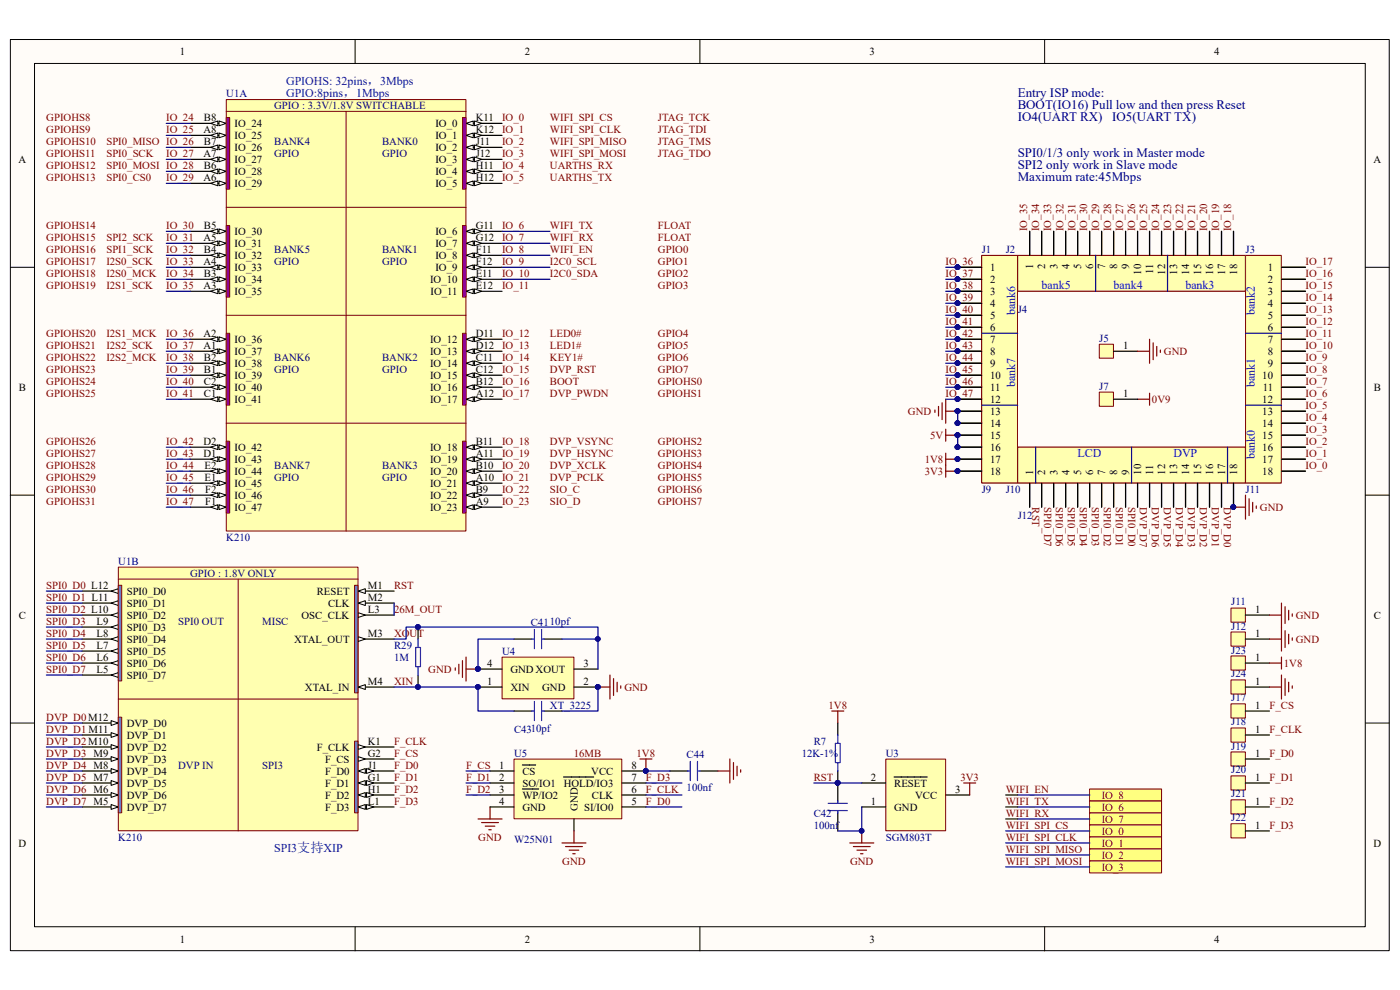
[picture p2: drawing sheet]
<svg xmlns="http://www.w3.org/2000/svg" width="297mm" height="210mm" viewBox="0 0 297 210" stroke-linecap="round" stroke-linejoin="round" font-family="sans-serif">
<defs><g id="words">
<g font-size="2.8" fill="#000080">
<text x="215.9" y="23">BOOT(IO16) Pull low and then press Reset</text>
<text x="215.9" y="20.5">Entry ISP mode:</text>
<text x="215.9" y="25.6">IO4(UART RX)</text>
<text x="235.9" y="25.6">IO5(UART TX)</text>
<text x="215.9" y="33.2">SPI0/1/3 only work in Master mode</text>
<text x="215.9" y="35.8">SPI2 only work in Slave mode</text>
<text x="215.9" y="38.3">Maximum rate:45Mbps</text>
</g>
<g font-size="2.5" fill="#00f">
<text x="60.7" y="18">GPIOHS: 32pins，3Mbps</text>
<text x="60.7" y="20.5">GPIO:8pins，1Mbps</text>
<text x="221" y="61.3">bank5</text>
<text x="236.3" y="61.3">bank4</text>
<text x="251.5" y="61.3">bank3</text>
<text x="215.4" y="66.9" transform="rotate(-90 215.4 66.9)">bank6</text>
<text x="266.2" y="66.9" transform="rotate(-90 266.2 66.9)">bank2</text>
<text x="215.4" y="82.1" transform="rotate(-90 215.4 82.1)">bank7</text>
<text x="266.2" y="82.1" transform="rotate(-90 266.2 82.1)">bank1</text>
<text x="228.6" y="96.9">LCD</text>
<text x="249" y="96.9">DVP</text>
<text x="266.2" y="97.4" transform="rotate(-90 266.2 97.4)">bank0</text>
<text x="58.2" y="180.8">SPI3支持XIP</text>
</g>
<g font-size="2.3">
<text x="38.2" y="11.7">1</text>
<text x="111.3" y="11.7">2</text>
<text x="184.5" y="11.7">3</text>
<text x="257.6" y="11.7">4</text>
<text x="43.1" y="28.2">A8</text>
<text x="43.3" y="25.7">B8</text>
<text x="49.8" y="29.5">IO_25</text>
<text x="49.8" y="27">IO_24</text>
<text x="92.4" y="27">IO_0</text>
<text x="92.4" y="29.5">IO_1</text>
<text x="100.9" y="25.7">K11</text>
<text x="100.9" y="28.2">K12</text>
<text x="3.9" y="34.6">A</text>
<text x="43.1" y="33.3">A7</text>
<text x="43.3" y="35.9">B6</text>
<text x="43.3" y="30.8">B7</text>
<text x="49.8" y="34.6">IO_27</text>
<text x="49.8" y="32">IO_26</text>
<text x="92.4" y="32">IO_2</text>
<text x="92.4" y="34.6">IO_3</text>
<text x="100.9" y="35.9">H11</text>
<text x="100.9" y="30.8">J11</text>
<text x="100.9" y="33.3">J12</text>
<text x="291.4" y="34.6">A</text>
<text x="43.1" y="38.4">A6</text>
<text x="49.8" y="39.7">IO_29</text>
<text x="49.8" y="37.1">IO_28</text>
<text x="92.4" y="37.1">IO_4</text>
<text x="92.4" y="39.7">IO_5</text>
<text x="100.9" y="38.4">H12</text>
<text x="43.1" y="51.1">A5</text>
<text x="43.3" y="53.7">B4</text>
<text x="43.3" y="48.6">B5</text>
<text x="49.8" y="52.4">IO_31</text>
<text x="49.8" y="49.8">IO_30</text>
<text x="92.4" y="49.8">IO_6</text>
<text x="92.4" y="52.4">IO_7</text>
<text x="100.9" y="53.7">F11</text>
<text x="100.9" y="48.6">G11</text>
<text x="100.9" y="51.1">G12</text>
<text x="43.1" y="56.2">A4</text>
<text x="43.3" y="58.8">B3</text>
<text x="49.8" y="57.5">IO_33</text>
<text x="49.8" y="54.9">IO_32</text>
<text x="92.4" y="54.9">IO_8</text>
<text x="92.4" y="57.5">IO_9</text>
<text x="100.9" y="58.8">E11</text>
<text x="100.9" y="56.2">F12</text>
<text x="210.1" y="57.5">1</text>
<text x="219.2" y="57.1" transform="rotate(-90 219.2 57.1)">1</text>
<text x="221.7" y="57.1" transform="rotate(-90 221.7 57.1)">2</text>
<text x="224.3" y="57.1" transform="rotate(-90 224.3 57.1)">3</text>
<text x="226.9" y="57.1" transform="rotate(-90 226.9 57.1)">4</text>
<text x="229.4" y="57.1" transform="rotate(-90 229.4 57.1)">5</text>
<text x="231.9" y="57.1" transform="rotate(-90 231.9 57.1)">6</text>
<text x="234.5" y="57.1" transform="rotate(-90 234.5 57.1)">7</text>
<text x="237" y="57.1" transform="rotate(-90 237 57.1)">8</text>
<text x="239.6" y="57.1" transform="rotate(-90 239.6 57.1)">9</text>
<text x="242.1" y="58.3" transform="rotate(-90 242.1 58.3)">10</text>
<text x="244.6" y="58.2" transform="rotate(-90 244.6 58.2)">11</text>
<text x="247.2" y="58.3" transform="rotate(-90 247.2 58.3)">12</text>
<text x="249.7" y="58.3" transform="rotate(-90 249.7 58.3)">13</text>
<text x="252.3" y="58.3" transform="rotate(-90 252.3 58.3)">14</text>
<text x="254.8" y="58.3" transform="rotate(-90 254.8 58.3)">15</text>
<text x="257.4" y="58.3" transform="rotate(-90 257.4 58.3)">16</text>
<text x="259.9" y="58.3" transform="rotate(-90 259.9 58.3)">17</text>
<text x="262.5" y="58.3" transform="rotate(-90 262.5 58.3)">18</text>
<text x="268.9" y="57.5">1</text>
<text x="43.1" y="61.3">A3</text>
<text x="49.8" y="62.6">IO_35</text>
<text x="49.8" y="60">IO_34</text>
<text x="91.2" y="60">IO_10</text>
<text x="91.3" y="62.6">IO_11</text>
<text x="100.9" y="61.3">E12</text>
<text x="210.1" y="60">2</text>
<text x="210.1" y="62.6">3</text>
<text x="210.1" y="65.1">4</text>
<text x="268.9" y="60">2</text>
<text x="268.9" y="62.6">3</text>
<text x="268.9" y="65.1">4</text>
<text x="43.1" y="71.5">A2</text>
<text x="100.9" y="71.5">D11</text>
<text x="210.1" y="67.6">5</text>
<text x="210.1" y="70.2">6</text>
<text x="268.9" y="67.6">5</text>
<text x="268.9" y="70.2">6</text>
<text x="43.1" y="74">A1</text>
<text x="43.3" y="76.6">B2</text>
<text x="49.8" y="75.3">IO_37</text>
<text x="49.8" y="72.7">IO_36</text>
<text x="49.8" y="77.9">IO_38</text>
<text x="91.2" y="77.9">IO_14</text>
<text x="91.2" y="72.7">IO_12</text>
<text x="91.2" y="75.3">IO_13</text>
<text x="100.9" y="76.6">C11</text>
<text x="100.9" y="74">D12</text>
<text x="210.1" y="72.7">7</text>
<text x="210.1" y="75.3">8</text>
<text x="210.1" y="77.9">9</text>
<text x="238.3" y="74">1</text>
<text x="268.9" y="72.7">7</text>
<text x="268.9" y="75.3">8</text>
<text x="268.9" y="77.9">9</text>
<text x="4" y="82.9">B</text>
<text x="43.3" y="79.1">B1</text>
<text x="43.3" y="81.7">C2</text>
<text x="49.8" y="80.4">IO_39</text>
<text x="49.8" y="82.9">IO_40</text>
<text x="91.2" y="82.9">IO_16</text>
<text x="91.2" y="80.4">IO_15</text>
<text x="100.9" y="81.7">B12</text>
<text x="100.9" y="79.1">C12</text>
<text x="210.1" y="80.4">10</text>
<text x="210.1" y="82.9">11</text>
<text x="267.8" y="80.4">10</text>
<text x="267.9" y="82.9">11</text>
<text x="291.5" y="82.9">B</text>
<text x="43.3" y="84.2">C1</text>
<text x="49.8" y="85.5">IO_41</text>
<text x="91.2" y="85.5">IO_17</text>
<text x="100.9" y="84.2">A12</text>
<text x="210.1" y="85.5">12</text>
<text x="210.1" y="88">13</text>
<text x="238.3" y="84.2">1</text>
<text x="267.8" y="85.5">12</text>
<text x="267.8" y="88">13</text>
<text x="43.1" y="94.4">D2</text>
<text x="49.8" y="95.6">IO_42</text>
<text x="91.2" y="95.6">IO_18</text>
<text x="100.9" y="94.4">B11</text>
<text x="210.1" y="90.6">14</text>
<text x="210.1" y="93.1">15</text>
<text x="210.1" y="95.6">16</text>
<text x="267.8" y="90.6">14</text>
<text x="267.8" y="93.1">15</text>
<text x="267.8" y="95.6">16</text>
<text x="43.1" y="96.9">D1</text>
<text x="43.4" y="102">E1</text>
<text x="43.4" y="99.4">E2</text>
<text x="49.8" y="98.2">IO_43</text>
<text x="49.8" y="100.7">IO_44</text>
<text x="91.2" y="98.2">IO_19</text>
<text x="91.2" y="100.7">IO_20</text>
<text x="100.9" y="102">A10</text>
<text x="100.9" y="96.9">A11</text>
<text x="100.9" y="99.4">B10</text>
<text x="210.1" y="98.2">17</text>
<text x="210.1" y="100.7">18</text>
<text x="219.2" y="100.7" transform="rotate(-90 219.2 100.7)">1</text>
<text x="221.7" y="100.7" transform="rotate(-90 221.7 100.7)">2</text>
<text x="224.3" y="100.7" transform="rotate(-90 224.3 100.7)">3</text>
<text x="226.9" y="100.7" transform="rotate(-90 226.9 100.7)">4</text>
<text x="229.4" y="100.7" transform="rotate(-90 229.4 100.7)">5</text>
<text x="231.9" y="100.7" transform="rotate(-90 231.9 100.7)">6</text>
<text x="234.5" y="100.7" transform="rotate(-90 234.5 100.7)">7</text>
<text x="237" y="100.7" transform="rotate(-90 237 100.7)">8</text>
<text x="239.6" y="100.7" transform="rotate(-90 239.6 100.7)">9</text>
<text x="242.1" y="100.7" transform="rotate(-90 242.1 100.7)">10</text>
<text x="244.6" y="100.7" transform="rotate(-90 244.6 100.7)">11</text>
<text x="247.2" y="100.7" transform="rotate(-90 247.2 100.7)">12</text>
<text x="249.7" y="100.7" transform="rotate(-90 249.7 100.7)">13</text>
<text x="252.3" y="100.7" transform="rotate(-90 252.3 100.7)">14</text>
<text x="254.8" y="100.7" transform="rotate(-90 254.8 100.7)">15</text>
<text x="257.4" y="100.7" transform="rotate(-90 257.4 100.7)">16</text>
<text x="259.9" y="100.7" transform="rotate(-90 259.9 100.7)">17</text>
<text x="262.5" y="100.7" transform="rotate(-90 262.5 100.7)">18</text>
<text x="267.8" y="98.2">17</text>
<text x="267.8" y="100.7">18</text>
<text x="43.5" y="107.1">F1</text>
<text x="43.5" y="104.6">F2</text>
<text x="49.8" y="103.3">IO_45</text>
<text x="49.8" y="105.8">IO_46</text>
<text x="91.2" y="103.3">IO_21</text>
<text x="91.2" y="105.8">IO_22</text>
<text x="100.9" y="107.1">A9</text>
<text x="100.9" y="104.6">B9</text>
<text x="49.8" y="108.4">IO_47</text>
<text x="91.2" y="108.4">IO_23</text>
<text x="78" y="124.9">M1</text>
<text x="4" y="131.3">C</text>
<text x="26.9" y="131.3">SPI0_D2</text>
<text x="26.9" y="128.7">SPI0_D1</text>
<text x="26.9" y="126.2">SPI0_D0</text>
<text x="64" y="131.3">OSC_CLK</text>
<text x="67.2" y="126.2">RESET</text>
<text x="69.6" y="128.7">CLK</text>
<text x="78" y="130">L3</text>
<text x="78" y="127.4">M2</text>
<text x="266.3" y="130">1</text>
<text x="291.5" y="131.3">C</text>
<text x="20.5" y="137.6">L7</text>
<text x="20.5" y="135.1">L8</text>
<text x="20.5" y="132.5">L9</text>
<text x="26.9" y="136.4">SPI0_D4</text>
<text x="26.9" y="133.8">SPI0_D3</text>
<text x="62.4" y="136.4">XTAL_OUT</text>
<text x="78" y="135.1">M3</text>
<text x="266.3" y="135.1">1</text>
<text x="20.5" y="142.7">L5</text>
<text x="20.5" y="140.2">L6</text>
<text x="26.9" y="144">SPI0_D7</text>
<text x="26.9" y="141.4">SPI0_D6</text>
<text x="26.9" y="138.9">SPI0_D5</text>
<text x="103.3" y="141.4">4</text>
<text x="108.3" y="142.7">GNDXOUT</text>
<text x="123.8" y="141.4">3</text>
<text x="266.3" y="140.2">1</text>
<text x="64.7" y="146.5">XTAL_IN</text>
<text x="78" y="145.2">M4</text>
<text x="103.3" y="145.2">1</text>
<text x="108.3" y="146.5">XIN</text>
<text x="115" y="146.5">GND</text>
<text x="123.8" y="145.2">2</text>
<text x="266.3" y="145.2">1</text>
<text x="26.9" y="154.1">DVP_D0</text>
<text x="266.3" y="155.4">1</text>
<text x="266.3" y="150.3">1</text>
<text x="26.9" y="161.8">DVP_D3</text>
<text x="26.9" y="159.3">DVP_D2</text>
<text x="26.9" y="156.7">DVP_D1</text>
<text x="67.2" y="159.3">F_CLK</text>
<text x="69" y="161.8">F_CS</text>
<text x="78" y="160.5">G2</text>
<text x="78" y="158">K1</text>
<text x="266.3" y="160.5">1</text>
<text x="26.9" y="166.9">DVP_D5</text>
<text x="26.9" y="164.3">DVP_D4</text>
<text x="69" y="166.9">F_D1</text>
<text x="69" y="164.3">F_D0</text>
<text x="78" y="165.6">G1</text>
<text x="78" y="163.1">J1</text>
<text x="105.9" y="163.1">1</text>
<text x="105.9" y="165.6">2</text>
<text x="110.8" y="164.3">CS</text>
<text x="110.8" y="166.9">SO/IO1</text>
<text x="119.6" y="166.9">HOLD/IO3</text>
<text x="125.4" y="164.3">VCC</text>
<text x="134" y="165.6">7</text>
<text x="134" y="163.1">8</text>
<text x="184.7" y="165.6">2</text>
<text x="189.7" y="166.9">RESET</text>
<text x="266.3" y="165.6">1</text>
<text x="26.9" y="172">DVP_D7</text>
<text x="26.9" y="169.4">DVP_D6</text>
<text x="69" y="169.4">F_D2</text>
<text x="69" y="172">F_D3</text>
<text x="78" y="168.1">H1</text>
<text x="78" y="170.7">L1</text>
<text x="105.9" y="168.1">3</text>
<text x="105.9" y="170.7">4</text>
<text x="110.8" y="169.4">WP/IO2</text>
<text x="110.8" y="172">GND</text>
<text x="122.6" y="172" transform="rotate(-90 122.6 172)">GND</text>
<text x="123.9" y="172">SI/IO0</text>
<text x="125.6" y="169.4">CLK</text>
<text x="134" y="170.7">5</text>
<text x="134" y="168.1">6</text>
<text x="184.7" y="170.7">1</text>
<text x="189.7" y="172">GND</text>
<text x="194.1" y="169.4">VCC</text>
<text x="202.6" y="168.1">3</text>
<text x="266.3" y="170.7">1</text>
<text x="3.9" y="179.6">D</text>
<text x="266.3" y="175.8">1</text>
<text x="291.4" y="179.6">D</text>
<text x="38.2" y="199.9">1</text>
<text x="111.3" y="199.9">2</text>
<text x="184.5" y="199.9">3</text>
<text x="257.6" y="199.9">4</text>
</g>
<g font-size="2.3" fill="#000080">
<text x="48" y="20.6">U1A</text>
<text x="58.2" y="23.1">GPIO : 3.3V/1.8V SWITCHABLE</text>
<text x="58.2" y="30.8">BANK4</text>
<text x="58.2" y="33.3">GPIO</text>
<text x="81.1" y="30.8">BANK0</text>
<text x="81.1" y="33.3">GPIO</text>
<text x="58.2" y="53.7">BANK5</text>
<text x="81.1" y="53.7">BANK1</text>
<text x="208.3" y="53.7">J1</text>
<text x="213.4" y="53.7">J2</text>
<text x="264.2" y="53.7">J3</text>
<text x="58.2" y="56.2">GPIO</text>
<text x="81.1" y="56.2">GPIO</text>
<text x="215.9" y="66.4">J4</text>
<text x="58.2" y="76.6">BANK6</text>
<text x="81.1" y="76.6">BANK2</text>
<text x="233.2" y="72.5">J5</text>
<text x="58.2" y="79.1">GPIO</text>
<text x="81.1" y="79.1">GPIO</text>
<text x="233.2" y="82.7">J7</text>
<text x="58.2" y="99.4">BANK7</text>
<text x="58.2" y="102">GPIO</text>
<text x="81.1" y="99.4">BANK3</text>
<text x="81.1" y="102">GPIO</text>
<text x="208.3" y="104.6">J9</text>
<text x="213.4" y="104.6">J10</text>
<text x="264.2" y="104.6">J11</text>
<text x="215.9" y="110.2">J12</text>
<text x="25.1" y="119.8">U1B</text>
<text x="48" y="114.7">K210</text>
<text x="40.3" y="122.3">GPIO : 1.8V ONLY</text>
<text x="261.2" y="128.4">J11</text>
<text x="37.8" y="132.5">SPI0 OUT</text>
<text x="55.6" y="132.5">MISC</text>
<text x="83.6" y="137.6">R29</text>
<text x="112.6" y="132.8">C4110pf</text>
<text x="261.2" y="133.6">J12</text>
<text x="83.6" y="140.2">1M</text>
<text x="106.5" y="138.9">U4</text>
<text x="261.2" y="143.7">J24</text>
<text x="261.2" y="138.6">J23</text>
<text x="261.2" y="148.8">J17</text>
<text x="109.1" y="155.4">C4310pf</text>
<text x="116.7" y="150.3">XT_3225</text>
<text x="261.2" y="153.9">J18</text>
<text x="109.1" y="160.5">U5</text>
<text x="145.7" y="160.8">C44</text>
<text x="170.1" y="160.5">12K-1%</text>
<text x="172.6" y="158">R7</text>
<text x="187.9" y="160.5">U3</text>
<text x="261.2" y="159">J19</text>
<text x="37.8" y="163.1">DVP IN</text>
<text x="55.6" y="163.1">SPI3</text>
<text x="145.7" y="167.9">100nf</text>
<text x="261.2" y="164.1">J20</text>
<text x="172.6" y="173.2">C42</text>
<text x="261.2" y="169.2">J21</text>
<text x="25.1" y="178.3">K210</text>
<text x="109.1" y="178.8">W25N01</text>
<text x="172.6" y="175.8">100nf</text>
<text x="187.9" y="178.3">SGM803T</text>
<text x="261.2" y="174.2">J22</text>
</g>
<g font-size="2.3" fill="#800000">
<text x="9.8" y="25.7">GPIOHS8</text>
<text x="9.8" y="28.2">GPIOHS9</text>
<text x="35.3" y="25.7">IO_24</text>
<text x="35.3" y="28.2">IO_25</text>
<text x="106.5" y="25.7">IO_0</text>
<text x="106.5" y="28.2">IO_1</text>
<text x="116.7" y="25.7">WIFI_SPI_CS</text>
<text x="116.7" y="28.2">WIFI_SPI_CLK</text>
<text x="139.6" y="25.7">JTAG_TCK</text>
<text x="139.6" y="28.2">JTAG_TDI</text>
<text x="9.8" y="30.8">GPIOHS10</text>
<text x="9.8" y="33.3">GPIOHS11</text>
<text x="9.8" y="35.9">GPIOHS12</text>
<text x="22.6" y="33.3">SPI0_SCK</text>
<text x="22.6" y="35.9">SPI0_MOSI IO_28</text>
<text x="22.6" y="30.8">SPI0_MISO IO_26</text>
<text x="35.3" y="33.3">IO_27</text>
<text x="106.5" y="30.8">IO_2</text>
<text x="106.5" y="33.3">IO_3</text>
<text x="106.5" y="35.9">IO_4</text>
<text x="116.7" y="35.9">UARTHS_RX</text>
<text x="116.7" y="30.8">WIFI_SPI_MISO</text>
<text x="116.7" y="33.3">WIFI_SPI_MOSI</text>
<text x="139.6" y="30.8">JTAG_TMS</text>
<text x="139.6" y="33.3">JTAG_TDO</text>
<text x="9.8" y="38.4">GPIOHS13</text>
<text x="22.6" y="38.4">SPI0_CS0</text>
<text x="35.3" y="38.4">IO_29</text>
<text x="106.5" y="38.4">IO_5</text>
<text x="116.7" y="38.4">UARTHS_TX</text>
<text x="9.8" y="48.6">GPIOHS14</text>
<text x="9.8" y="51.1">GPIOHS15</text>
<text x="9.8" y="53.7">GPIOHS16</text>
<text x="22.6" y="51.1">SPI2_SCK</text>
<text x="22.6" y="53.7">SPI1_SCK</text>
<text x="35.3" y="48.6">IO_30</text>
<text x="35.3" y="51.1">IO_31</text>
<text x="35.3" y="53.7">IO_32</text>
<text x="106.5" y="48.6">IO_6</text>
<text x="106.5" y="51.1">IO_7</text>
<text x="106.5" y="53.7">IO_8</text>
<text x="116.7" y="53.7">WIFI_EN</text>
<text x="116.7" y="48.6">WIFI_TX</text>
<text x="116.7" y="51.1">WIFI_RX</text>
<text x="139.6" y="53.7">GPIO0</text>
<text x="139.6" y="48.6">FLOAT</text>
<text x="139.6" y="51.1">FLOAT</text>
<text x="217.9" y="49.1" transform="rotate(-90 217.9 49.1)">IO_35</text>
<text x="220.5" y="49.1" transform="rotate(-90 220.5 49.1)">IO_34</text>
<text x="223" y="49.1" transform="rotate(-90 223 49.1)">IO_33</text>
<text x="225.6" y="49.1" transform="rotate(-90 225.6 49.1)">IO_32</text>
<text x="228.1" y="49.1" transform="rotate(-90 228.1 49.1)">IO_31</text>
<text x="230.7" y="49.1" transform="rotate(-90 230.7 49.1)">IO_30</text>
<text x="233.2" y="49.1" transform="rotate(-90 233.2 49.1)">IO_29</text>
<text x="235.8" y="49.1" transform="rotate(-90 235.8 49.1)">IO_28</text>
<text x="238.3" y="49.1" transform="rotate(-90 238.3 49.1)">IO_27</text>
<text x="240.8" y="49.1" transform="rotate(-90 240.8 49.1)">IO_26</text>
<text x="243.4" y="49.1" transform="rotate(-90 243.4 49.1)">IO_25</text>
<text x="245.9" y="49.1" transform="rotate(-90 245.9 49.1)">IO_24</text>
<text x="248.5" y="49.1" transform="rotate(-90 248.5 49.1)">IO_23</text>
<text x="251" y="49.1" transform="rotate(-90 251 49.1)">IO_22</text>
<text x="253.6" y="49.1" transform="rotate(-90 253.6 49.1)">IO_21</text>
<text x="256.1" y="49.1" transform="rotate(-90 256.1 49.1)">IO_20</text>
<text x="258.7" y="49.1" transform="rotate(-90 258.7 49.1)">IO_19</text>
<text x="261.2" y="49.1" transform="rotate(-90 261.2 49.1)">IO_18</text>
<text x="9.8" y="56.2">GPIOHS17</text>
<text x="9.8" y="58.8">GPIOHS18</text>
<text x="22.6" y="56.2">I2S0_SCK</text>
<text x="22.6" y="58.8">I2S0_MCK</text>
<text x="35.3" y="56.2">IO_33</text>
<text x="35.3" y="58.8">IO_34</text>
<text x="106.5" y="56.2">IO_9</text>
<text x="106.5" y="58.8">IO_10</text>
<text x="116.7" y="56.2">I2C0_SCL</text>
<text x="116.7" y="58.8">I2C0_SDA</text>
<text x="139.6" y="56.2">GPIO1</text>
<text x="139.6" y="58.8">GPIO2</text>
<text x="200.6" y="56.2">IO_36</text>
<text x="200.6" y="58.8">IO_37</text>
<text x="276.9" y="58.8">IO_16</text>
<text x="276.9" y="56.2">IO_17</text>
<text x="9.8" y="61.3">GPIOHS19</text>
<text x="22.6" y="61.3">I2S1_SCK</text>
<text x="35.3" y="61.3">IO_35</text>
<text x="106.5" y="61.3">IO_11</text>
<text x="139.6" y="61.3">GPIO3</text>
<text x="200.6" y="61.3">IO_38</text>
<text x="200.6" y="63.8">IO_39</text>
<text x="276.9" y="63.8">IO_14</text>
<text x="276.9" y="61.3">IO_15</text>
<text x="9.8" y="71.5">GPIOHS20</text>
<text x="22.6" y="71.5">I2S1_MCK</text>
<text x="35.3" y="71.5">IO_36</text>
<text x="106.5" y="71.5">IO_12</text>
<text x="116.7" y="71.5">LED0#</text>
<text x="139.6" y="71.5">GPIO4</text>
<text x="200.6" y="66.4">IO_40</text>
<text x="200.6" y="68.9">IO_41</text>
<text x="200.6" y="71.5">IO_42</text>
<text x="276.9" y="68.9">IO_12</text>
<text x="276.9" y="66.4">IO_13</text>
<text x="276.9" y="71.5">IO_11</text>
<text x="9.8" y="74">GPIOHS21</text>
<text x="9.8" y="76.6">GPIOHS22</text>
<text x="22.6" y="74">I2S2_SCK</text>
<text x="22.6" y="76.6">I2S2_MCK</text>
<text x="35.3" y="74">IO_37</text>
<text x="35.3" y="76.6">IO_38</text>
<text x="106.5" y="74">IO_13</text>
<text x="106.5" y="76.6">IO_14</text>
<text x="116.7" y="74">LED1#</text>
<text x="116.7" y="76.6">KEY1#</text>
<text x="139.6" y="74">GPIO5</text>
<text x="139.6" y="76.6">GPIO6</text>
<text x="200.6" y="74">IO_43</text>
<text x="200.6" y="76.6">IO_44</text>
<text x="246.9" y="75.3">GND</text>
<text x="276.9" y="76.6">IO_9</text>
<text x="276.9" y="74">IO_10</text>
<text x="9.8" y="79.1">GPIOHS23</text>
<text x="9.8" y="81.7">GPIOHS24</text>
<text x="35.3" y="79.1">IO_39</text>
<text x="35.3" y="81.7">IO_40</text>
<text x="106.5" y="79.1">IO_15</text>
<text x="106.5" y="81.7">IO_16</text>
<text x="116.7" y="79.1">DVP_RST</text>
<text x="116.7" y="81.7">BOOT</text>
<text x="139.6" y="81.7">GPIOHS0</text>
<text x="139.6" y="79.1">GPIO7</text>
<text x="200.6" y="79.1">IO_45</text>
<text x="200.6" y="81.7">IO_46</text>
<text x="276.9" y="81.7">IO_7</text>
<text x="276.9" y="79.1">IO_8</text>
<text x="9.8" y="84.2">GPIOHS25</text>
<text x="35.3" y="84.2">IO_41</text>
<text x="106.5" y="84.2">IO_17</text>
<text x="116.7" y="84.2">DVP_PWDN</text>
<text x="139.6" y="84.2">GPIOHS1</text>
<text x="192.6" y="88">GND</text>
<text x="200.6" y="84.2">IO_47</text>
<text x="244.4" y="85.5">0V9</text>
<text x="276.9" y="84.2">IO_6</text>
<text x="276.9" y="89.3">IO_4</text>
<text x="276.9" y="86.7">IO_5</text>
<text x="9.8" y="94.4">GPIOHS26</text>
<text x="35.3" y="94.4">IO_42</text>
<text x="106.5" y="94.4">IO_18</text>
<text x="116.7" y="94.4">DVP_VSYNC</text>
<text x="139.6" y="94.4">GPIOHS2</text>
<text x="197.3" y="93.1">5V</text>
<text x="276.9" y="94.4">IO_2</text>
<text x="276.9" y="91.8">IO_3</text>
<text x="9.8" y="96.9">GPIOHS27</text>
<text x="9.8" y="99.4">GPIOHS28</text>
<text x="9.8" y="102">GPIOHS29</text>
<text x="35.3" y="96.9">IO_43</text>
<text x="35.3" y="99.4">IO_44</text>
<text x="35.3" y="102">IO_45</text>
<text x="106.5" y="96.9">IO_19</text>
<text x="106.5" y="99.4">IO_20</text>
<text x="106.5" y="102">IO_21</text>
<text x="116.7" y="99.4">DVP_XCLK</text>
<text x="116.7" y="102">DVP_PCLK</text>
<text x="116.7" y="96.9">DVP_HSYNC</text>
<text x="139.6" y="96.9">GPIOHS3</text>
<text x="139.6" y="99.4">GPIOHS4</text>
<text x="139.6" y="102">GPIOHS5</text>
<text x="196.2" y="100.7">3V3</text>
<text x="196.2" y="98.2">1V8</text>
<text x="276.9" y="99.4">IO_0</text>
<text x="276.9" y="96.9">IO_1</text>
<text x="9.8" y="104.6">GPIOHS30</text>
<text x="9.8" y="107.1">GPIOHS31</text>
<text x="35.3" y="104.6">IO_46</text>
<text x="35.3" y="107.1">IO_47</text>
<text x="106.5" y="104.6">IO_22</text>
<text x="106.5" y="107.1">IO_23</text>
<text x="116.7" y="104.6">SIO_C</text>
<text x="116.7" y="107.1">SIO_D</text>
<text x="139.6" y="104.6">GPIOHS6</text>
<text x="139.6" y="107.1">GPIOHS7</text>
<text x="218.9" y="107.6" transform="rotate(90 218.9 107.6)">RST</text>
<text x="221.5" y="107.6" transform="rotate(90 221.5 107.6)">SPI0_D7</text>
<text x="224" y="107.6" transform="rotate(90 224 107.6)">SPI0_D6</text>
<text x="226.6" y="107.6" transform="rotate(90 226.6 107.6)">SPI0_D5</text>
<text x="229.1" y="107.6" transform="rotate(90 229.1 107.6)">SPI0_D4</text>
<text x="231.6" y="107.6" transform="rotate(90 231.6 107.6)">SPI0_D3</text>
<text x="234.2" y="107.6" transform="rotate(90 234.2 107.6)">SPI0_D2</text>
<text x="236.7" y="107.6" transform="rotate(90 236.7 107.6)">SPI0_D1</text>
<text x="239.3" y="107.6" transform="rotate(90 239.3 107.6)">SPI0_D0</text>
<text x="241.8" y="107.6" transform="rotate(90 241.8 107.6)">DVP_D7</text>
<text x="244.4" y="107.6" transform="rotate(90 244.4 107.6)">DVP_D6</text>
<text x="246.9" y="107.6" transform="rotate(90 246.9 107.6)">DVP_D5</text>
<text x="249.5" y="107.6" transform="rotate(90 249.5 107.6)">DVP_D4</text>
<text x="252" y="107.6" transform="rotate(90 252 107.6)">DVP_D3</text>
<text x="254.5" y="107.6" transform="rotate(90 254.5 107.6)">DVP_D2</text>
<text x="257.1" y="107.6" transform="rotate(90 257.1 107.6)">DVP_D1</text>
<text x="259.6" y="107.6" transform="rotate(90 259.6 107.6)">DVP_D0</text>
<text x="267.3" y="108.4">GND</text>
<text x="9.8" y="124.9">SPI0_D0 L12</text>
<text x="83.6" y="124.9">RST</text>
<text x="9.8" y="127.4">SPI0_D1 L11</text>
<text x="9.8" y="130">SPI0_D2 L10</text>
<text x="83.6" y="130">26M_OUT</text>
<text x="274.9" y="131.3">GND</text>
<text x="9.8" y="132.5">SPI0_D3</text>
<text x="9.8" y="135.1">SPI0_D4</text>
<text x="9.8" y="137.6">SPI0_D5</text>
<text x="83.6" y="135.1">XOUT</text>
<text x="274.9" y="136.4">GND</text>
<text x="9.8" y="140.2">SPI0_D6</text>
<text x="9.8" y="142.7">SPI0_D7</text>
<text x="90.8" y="142.7">GND</text>
<text x="272.4" y="141.4">1V8</text>
<text x="83.6" y="145.2">XIN</text>
<text x="132.5" y="146.5">GND</text>
<text x="9.8" y="152.9">DVP_D0M12</text>
<text x="9.8" y="155.4">DVP_D1 M11</text>
<text x="175.8" y="150.3">1V8</text>
<text x="269.3" y="150.3">F_CS</text>
<text x="269.3" y="155.4">F_CLK</text>
<text x="9.8" y="158">DVP_D2M10</text>
<text x="9.8" y="160.5">DVP_D3 M9</text>
<text x="83.6" y="158">F_CLK</text>
<text x="83.6" y="160.5">F_CS</text>
<text x="121.8" y="160.5">16MB</text>
<text x="135" y="160.5">1V8</text>
<text x="269.3" y="160.5">F_D0</text>
<text x="9.8" y="163.1">DVP_D4 M8</text>
<text x="9.8" y="165.6">DVP_D5 M7</text>
<text x="83.6" y="163.1">F_D0</text>
<text x="83.6" y="165.6">F_D1</text>
<text x="98.9" y="163.1">F_CS</text>
<text x="98.9" y="165.6">F_D1</text>
<text x="137" y="165.6">F_D3</text>
<text x="172.6" y="165.6">RST</text>
<text x="203.8" y="165.6">3V3</text>
<text x="269.3" y="165.6">F_D1</text>
<text x="9.8" y="168.1">DVP_D6 M6</text>
<text x="9.8" y="170.7">DVP_D7 M5</text>
<text x="83.6" y="168.1">F_D2</text>
<text x="83.6" y="170.7">F_D3</text>
<text x="98.9" y="168.1">F_D2</text>
<text x="137" y="168.1">F_CLK</text>
<text x="137" y="170.7">F_D0</text>
<text x="213.4" y="168.1">WIFI_EN</text>
<text x="213.4" y="170.7">WIFI_TX</text>
<text x="213.4" y="173.2">WIFI_RX</text>
<text x="233.7" y="169.4">IO_8</text>
<text x="233.7" y="172">IO_6</text>
<text x="269.3" y="170.7">F_D2</text>
<text x="101.5" y="178.3">GND</text>
<text x="213.4" y="175.8">WIFI_SPI_CS</text>
<text x="213.4" y="178.3">WIFI_SPI_CLK</text>
<text x="233.7" y="174.5">IO_7</text>
<text x="233.7" y="177">IO_0</text>
<text x="233.7" y="179.6">IO_1</text>
<text x="269.3" y="175.8">F_D3</text>
<text x="119.3" y="183.4">GND</text>
<text x="180.3" y="183.4">GND</text>
<text x="213.4" y="180.8">WIFI_SPI_MISO</text>
<text x="213.4" y="183.4">WIFI_SPI_MOSI</text>
<text x="233.7" y="182.2">IO_2</text>
<text x="233.7" y="184.7">IO_3</text>
</g>
</g></defs>
<path d="M2.2 8.4h292.5v193.3h-292.5z" fill="#fffcf8"/>
<path d="M2.2 8.4h292.5v193.3h-292.5z" fill="none" stroke="#000" stroke-width=".21"/>
<path d="M7.4 13.5h282.2v183.1h-282.2z" fill="#fffcf8"/>
<g fill="none" stroke="#000" stroke-width=".21">
<path d="M7.3 13.5h282.3v183.1h-282.3zM75.3 8.4v5.1M148.5 8.4v5.1M221.6 8.4v5.1M2.2 56.7h5.1M289.7 56.7h5.1M2.2 105h5.1M289.7 105h5.1M2.2 153.4h5.1M289.7 153.4h5.1M75.3 196.6v5.1M148.5 196.6v5.1"/>
<path d="M221.6 196.6v5.1"/>
</g>
<path d="M48 21.2h50.8v91.4h-50.8z" fill="#ffffb0"/>
<path d="M48 21.1h50.8v91.5h-50.8z" fill="none" stroke="#800000" stroke-width=".21"/>
<path d="M98.9 36.4h7.6" fill="none" stroke="#000" stroke-width=".25"/>
<path d="M98.9 36.4l1.5-.6v1.1z" fill="#fffcf8"/>
<path d="M98.9 36.4l1.5-.6v1.1z" fill="none" stroke="#000" stroke-width=".21"/>
<path d="M100.7 35.8l1.5 .6-1.5 .5z" fill="#fffcf8"/>
<path d="M100.7 35.8l1.5 .6-1.5 .5z" fill="none" stroke="#000" stroke-width=".21"/>
<path d="M98.9 38.9h7.6" fill="none" stroke="#000" stroke-width=".25"/>
<path d="M98.9 38.9l1.5-.5v1z" fill="#fffcf8"/>
<path d="M98.9 38.9l1.5-.5v1z" fill="none" stroke="#000" stroke-width=".21"/>
<path d="M100.7 38.4l1.5 .5-1.5 .5z" fill="#fffcf8"/>
<path d="M100.7 38.4l1.5 .5-1.5 .5z" fill="none" stroke="#000" stroke-width=".21"/>
<path d="M98.9 31.3h7.6" fill="none" stroke="#000" stroke-width=".25"/>
<path d="M98.9 31.3l1.5-.5v1z" fill="#fffcf8"/>
<path d="M98.9 31.3l1.5-.5v1z" fill="none" stroke="#000" stroke-width=".21"/>
<path d="M100.7 30.8l1.5 .5-1.5 .5z" fill="#fffcf8"/>
<path d="M100.7 30.8l1.5 .5-1.5 .5z" fill="none" stroke="#000" stroke-width=".21"/>
<path d="M98.9 33.8h7.6" fill="none" stroke="#000" stroke-width=".25"/>
<path d="M98.9 33.8l1.5-.5v1z" fill="#fffcf8"/>
<path d="M98.9 33.8l1.5-.5v1z" fill="none" stroke="#000" stroke-width=".21"/>
<path d="M100.7 33.3l1.5 .5-1.5 .5z" fill="#fffcf8"/>
<path d="M100.7 33.3l1.5 .5-1.5 .5z" fill="none" stroke="#000" stroke-width=".21"/>
<path d="M98.9 26.2h7.6" fill="none" stroke="#000" stroke-width=".25"/>
<path d="M98.9 26.2l1.5-.5v1z" fill="#fffcf8"/>
<path d="M98.9 26.2l1.5-.5v1z" fill="none" stroke="#000" stroke-width=".21"/>
<path d="M100.7 25.7l1.5 .5-1.5 .5z" fill="#fffcf8"/>
<path d="M100.7 25.7l1.5 .5-1.5 .5z" fill="none" stroke="#000" stroke-width=".21"/>
<path d="M98.9 28.7h7.6" fill="none" stroke="#000" stroke-width=".25"/>
<path d="M98.9 28.7l1.5-.5v1z" fill="#fffcf8"/>
<path d="M98.9 28.7l1.5-.5v1z" fill="none" stroke="#000" stroke-width=".21"/>
<path d="M100.7 28.2l1.5 .5-1.5 .5z" fill="#fffcf8"/>
<path d="M100.7 28.2l1.5 .5-1.5 .5z" fill="none" stroke="#000" stroke-width=".21"/>
<path d="M98.9 59.2h7.6" fill="none" stroke="#000" stroke-width=".25"/>
<path d="M98.9 59.2l1.5-.5v1.1z" fill="#fffcf8"/>
<path d="M98.9 59.2l1.5-.5v1.1z" fill="none" stroke="#000" stroke-width=".21"/>
<path d="M100.7 58.7l1.5 .5-1.5 .6z" fill="#fffcf8"/>
<path d="M100.7 58.7l1.5 .5-1.5 .6z" fill="none" stroke="#000" stroke-width=".21"/>
<path d="M98.9 61.8h7.6" fill="none" stroke="#000" stroke-width=".25"/>
<path d="M98.9 61.8l1.5-.5v1z" fill="#fffcf8"/>
<path d="M98.9 61.8l1.5-.5v1z" fill="none" stroke="#000" stroke-width=".21"/>
<path d="M100.7 61.3l1.5 .5-1.5 .5z" fill="#fffcf8"/>
<path d="M100.7 61.3l1.5 .5-1.5 .5z" fill="none" stroke="#000" stroke-width=".21"/>
<path d="M98.9 54.2h7.6" fill="none" stroke="#000" stroke-width=".25"/>
<path d="M98.9 54.2l1.5-.5v1z" fill="#fffcf8"/>
<path d="M98.9 54.2l1.5-.5v1z" fill="none" stroke="#000" stroke-width=".21"/>
<path d="M100.7 53.7l1.5 .5-1.5 .5z" fill="#fffcf8"/>
<path d="M100.7 53.7l1.5 .5-1.5 .5z" fill="none" stroke="#000" stroke-width=".21"/>
<path d="M98.9 56.7h7.6" fill="none" stroke="#000" stroke-width=".25"/>
<path d="M98.9 56.7l1.5-.5v1z" fill="#fffcf8"/>
<path d="M98.9 56.7l1.5-.5v1z" fill="none" stroke="#000" stroke-width=".21"/>
<path d="M100.7 56.2l1.5 .5-1.5 .5z" fill="#fffcf8"/>
<path d="M100.7 56.2l1.5 .5-1.5 .5z" fill="none" stroke="#000" stroke-width=".21"/>
<path d="M98.9 49.1h7.6" fill="none" stroke="#000" stroke-width=".25"/>
<path d="M98.9 49.1l1.5-.5v1z" fill="#fffcf8"/>
<path d="M98.9 49.1l1.5-.5v1z" fill="none" stroke="#000" stroke-width=".21"/>
<path d="M100.7 48.6l1.5 .5-1.5 .5z" fill="#fffcf8"/>
<path d="M100.7 48.6l1.5 .5-1.5 .5z" fill="none" stroke="#000" stroke-width=".21"/>
<path d="M98.9 51.6h7.6" fill="none" stroke="#000" stroke-width=".25"/>
<path d="M98.9 51.6l1.5-.5v1z" fill="#fffcf8"/>
<path d="M98.9 51.6l1.5-.5v1z" fill="none" stroke="#000" stroke-width=".21"/>
<path d="M100.7 51.1l1.5 .5-1.5 .5z" fill="#fffcf8"/>
<path d="M100.7 51.1l1.5 .5-1.5 .5z" fill="none" stroke="#000" stroke-width=".21"/>
<path d="M98.9 84.7h7.6" fill="none" stroke="#000" stroke-width=".25"/>
<path d="M98.9 84.7l1.5-.5v1z" fill="#fffcf8"/>
<path d="M98.9 84.7l1.5-.5v1z" fill="none" stroke="#000" stroke-width=".21"/>
<path d="M100.7 84.2l1.5 .5-1.5 .5z" fill="#fffcf8"/>
<path d="M100.7 84.2l1.5 .5-1.5 .5z" fill="none" stroke="#000" stroke-width=".21"/>
<path d="M98.9 82.1h7.6" fill="none" stroke="#000" stroke-width=".25"/>
<path d="M98.9 82.1l1.5-.5v1.1z" fill="#fffcf8"/>
<path d="M98.9 82.1l1.5-.5v1.1z" fill="none" stroke="#000" stroke-width=".21"/>
<path d="M100.7 81.6l1.5 .5-1.5 .6z" fill="#fffcf8"/>
<path d="M100.7 81.6l1.5 .5-1.5 .6z" fill="none" stroke="#000" stroke-width=".21"/>
<path d="M98.9 77.1h7.6" fill="none" stroke="#000" stroke-width=".25"/>
<path d="M98.9 77.1l1.5-.6v1.1z" fill="#fffcf8"/>
<path d="M98.9 77.1l1.5-.6v1.1z" fill="none" stroke="#000" stroke-width=".21"/>
<path d="M100.7 76.5l1.5 .6-1.5 .5z" fill="#fffcf8"/>
<path d="M100.7 76.5l1.5 .6-1.5 .5z" fill="none" stroke="#000" stroke-width=".21"/>
<path d="M98.9 79.6h7.6" fill="none" stroke="#000" stroke-width=".25"/>
<path d="M98.9 79.6l1.5-.5v1z" fill="#fffcf8"/>
<path d="M98.9 79.6l1.5-.5v1z" fill="none" stroke="#000" stroke-width=".21"/>
<path d="M100.7 79.1l1.5 .5-1.5 .5z" fill="#fffcf8"/>
<path d="M100.7 79.1l1.5 .5-1.5 .5z" fill="none" stroke="#000" stroke-width=".21"/>
<path d="M98.9 72h7.6" fill="none" stroke="#000" stroke-width=".25"/>
<path d="M98.9 72l1.5-.5v1z" fill="#fffcf8"/>
<path d="M98.9 72l1.5-.5v1z" fill="none" stroke="#000" stroke-width=".21"/>
<path d="M100.7 71.5l1.5 .5-1.5 .5z" fill="#fffcf8"/>
<path d="M100.7 71.5l1.5 .5-1.5 .5z" fill="none" stroke="#000" stroke-width=".21"/>
<path d="M98.9 74.5h7.6" fill="none" stroke="#000" stroke-width=".25"/>
<path d="M98.9 74.5l1.5-.5v1z" fill="#fffcf8"/>
<path d="M98.9 74.5l1.5-.5v1z" fill="none" stroke="#000" stroke-width=".21"/>
<path d="M100.7 74l1.5 .5-1.5 .5z" fill="#fffcf8"/>
<path d="M100.7 74l1.5 .5-1.5 .5z" fill="none" stroke="#000" stroke-width=".21"/>
<path d="M98.9 107.6h7.6" fill="none" stroke="#000" stroke-width=".25"/>
<path d="M98.9 107.6l1.5-.5v1z" fill="#fffcf8"/>
<path d="M98.9 107.6l1.5-.5v1z" fill="none" stroke="#000" stroke-width=".21"/>
<path d="M100.7 107.1l1.5 .5-1.5 .5z" fill="#fffcf8"/>
<path d="M100.7 107.1l1.5 .5-1.5 .5z" fill="none" stroke="#000" stroke-width=".21"/>
<path d="M98.9 102.5h7.6" fill="none" stroke="#000" stroke-width=".25"/>
<path d="M98.9 102.5l1.5-.5v1z" fill="#fffcf8"/>
<path d="M98.9 102.5l1.5-.5v1z" fill="none" stroke="#000" stroke-width=".21"/>
<path d="M100.7 102l1.5 .5-1.5 .5z" fill="#fffcf8"/>
<path d="M100.7 102l1.5 .5-1.5 .5z" fill="none" stroke="#000" stroke-width=".21"/>
<path d="M98.9 97.4h7.6" fill="none" stroke="#000" stroke-width=".25"/>
<path d="M98.9 97.4l1.5-.5v1z" fill="#fffcf8"/>
<path d="M98.9 97.4l1.5-.5v1z" fill="none" stroke="#000" stroke-width=".21"/>
<path d="M100.7 96.9l1.5 .5-1.5 .5z" fill="#fffcf8"/>
<path d="M100.7 96.9l1.5 .5-1.5 .5z" fill="none" stroke="#000" stroke-width=".21"/>
<path d="M98.9 105h7.6" fill="none" stroke="#000" stroke-width=".25"/>
<path d="M98.9 105l1.5-.5v1.1z" fill="#fffcf8"/>
<path d="M98.9 105l1.5-.5v1.1z" fill="none" stroke="#000" stroke-width=".21"/>
<path d="M100.7 104.5l1.5 .5-1.5 .6z" fill="#fffcf8"/>
<path d="M100.7 104.5l1.5 .5-1.5 .6z" fill="none" stroke="#000" stroke-width=".21"/>
<path d="M98.9 100h7.6" fill="none" stroke="#000" stroke-width=".25"/>
<path d="M98.9 100l1.5-.6v1.1z" fill="#fffcf8"/>
<path d="M98.9 100l1.5-.6v1.1z" fill="none" stroke="#000" stroke-width=".21"/>
<path d="M100.7 99.4l1.5 .6-1.5 .5z" fill="#fffcf8"/>
<path d="M100.7 99.4l1.5 .6-1.5 .5z" fill="none" stroke="#000" stroke-width=".21"/>
<path d="M98.9 94.9h7.6" fill="none" stroke="#000" stroke-width=".25"/>
<path d="M98.9 94.9l1.5-.5v1z" fill="#fffcf8"/>
<path d="M98.9 94.9l1.5-.5v1z" fill="none" stroke="#000" stroke-width=".21"/>
<path d="M100.7 94.4l1.5 .5-1.5 .5z" fill="#fffcf8"/>
<path d="M100.7 94.4l1.5 .5-1.5 .5z" fill="none" stroke="#000" stroke-width=".21"/>
<path d="M40.4 38.9h7.6" fill="none" stroke="#000" stroke-width=".25"/>
<path d="M46.5 38.4l1.5 .5-1.5 .5z" fill="#fffcf8"/>
<path d="M46.5 38.4l1.5 .5-1.5 .5z" fill="none" stroke="#000" stroke-width=".21"/>
<path d="M44.7 38.9l1.5-.5v1z" fill="#fffcf8"/>
<path d="M44.7 38.9l1.5-.5v1z" fill="none" stroke="#000" stroke-width=".21"/>
<path d="M40.4 33.8h7.6" fill="none" stroke="#000" stroke-width=".25"/>
<path d="M46.5 33.3l1.5 .5-1.5 .5z" fill="#fffcf8"/>
<path d="M46.5 33.3l1.5 .5-1.5 .5z" fill="none" stroke="#000" stroke-width=".21"/>
<path d="M44.7 33.8l1.5-.5v1z" fill="#fffcf8"/>
<path d="M44.7 33.8l1.5-.5v1z" fill="none" stroke="#000" stroke-width=".21"/>
<path d="M40.4 28.7h7.6" fill="none" stroke="#000" stroke-width=".25"/>
<path d="M46.5 28.2l1.5 .5-1.5 .5z" fill="#fffcf8"/>
<path d="M46.5 28.2l1.5 .5-1.5 .5z" fill="none" stroke="#000" stroke-width=".21"/>
<path d="M44.7 28.7l1.5-.5v1z" fill="#fffcf8"/>
<path d="M44.7 28.7l1.5-.5v1z" fill="none" stroke="#000" stroke-width=".21"/>
<path d="M40.4 36.4h7.6" fill="none" stroke="#000" stroke-width=".25"/>
<path d="M46.5 35.8l1.5 .6-1.5 .5z" fill="#fffcf8"/>
<path d="M46.5 35.8l1.5 .6-1.5 .5z" fill="none" stroke="#000" stroke-width=".21"/>
<path d="M44.7 36.4l1.5-.6v1.1z" fill="#fffcf8"/>
<path d="M44.7 36.4l1.5-.6v1.1z" fill="none" stroke="#000" stroke-width=".21"/>
<path d="M40.4 31.3h7.6" fill="none" stroke="#000" stroke-width=".25"/>
<path d="M46.5 30.8l1.5 .5-1.5 .5z" fill="#fffcf8"/>
<path d="M46.5 30.8l1.5 .5-1.5 .5z" fill="none" stroke="#000" stroke-width=".21"/>
<path d="M44.7 31.3l1.5-.5v1z" fill="#fffcf8"/>
<path d="M44.7 31.3l1.5-.5v1z" fill="none" stroke="#000" stroke-width=".21"/>
<path d="M40.4 26.2h7.6" fill="none" stroke="#000" stroke-width=".25"/>
<path d="M46.5 25.7l1.5 .5-1.5 .5z" fill="#fffcf8"/>
<path d="M46.5 25.7l1.5 .5-1.5 .5z" fill="none" stroke="#000" stroke-width=".21"/>
<path d="M44.7 26.2l1.5-.5v1z" fill="#fffcf8"/>
<path d="M44.7 26.2l1.5-.5v1z" fill="none" stroke="#000" stroke-width=".21"/>
<path d="M40.4 61.8h7.6" fill="none" stroke="#000" stroke-width=".25"/>
<path d="M46.5 61.3l1.5 .5-1.5 .5z" fill="#fffcf8"/>
<path d="M46.5 61.3l1.5 .5-1.5 .5z" fill="none" stroke="#000" stroke-width=".21"/>
<path d="M44.7 61.8l1.5-.5v1z" fill="#fffcf8"/>
<path d="M44.7 61.8l1.5-.5v1z" fill="none" stroke="#000" stroke-width=".21"/>
<path d="M40.4 56.7h7.6" fill="none" stroke="#000" stroke-width=".25"/>
<path d="M46.5 56.2l1.5 .5-1.5 .5z" fill="#fffcf8"/>
<path d="M46.5 56.2l1.5 .5-1.5 .5z" fill="none" stroke="#000" stroke-width=".21"/>
<path d="M44.7 56.7l1.5-.5v1z" fill="#fffcf8"/>
<path d="M44.7 56.7l1.5-.5v1z" fill="none" stroke="#000" stroke-width=".21"/>
<path d="M40.4 51.6h7.6" fill="none" stroke="#000" stroke-width=".25"/>
<path d="M46.5 51.1l1.5 .5-1.5 .5z" fill="#fffcf8"/>
<path d="M46.5 51.1l1.5 .5-1.5 .5z" fill="none" stroke="#000" stroke-width=".21"/>
<path d="M44.7 51.6l1.5-.5v1z" fill="#fffcf8"/>
<path d="M44.7 51.6l1.5-.5v1z" fill="none" stroke="#000" stroke-width=".21"/>
<path d="M40.4 59.2h7.6" fill="none" stroke="#000" stroke-width=".25"/>
<path d="M46.5 58.7l1.5 .5-1.5 .6z" fill="#fffcf8"/>
<path d="M46.5 58.7l1.5 .5-1.5 .6z" fill="none" stroke="#000" stroke-width=".21"/>
<path d="M44.7 59.2l1.5-.5v1.1z" fill="#fffcf8"/>
<path d="M44.7 59.2l1.5-.5v1.1z" fill="none" stroke="#000" stroke-width=".21"/>
<path d="M40.4 54.2h7.6" fill="none" stroke="#000" stroke-width=".25"/>
<path d="M46.5 53.7l1.5 .5-1.5 .5z" fill="#fffcf8"/>
<path d="M46.5 53.7l1.5 .5-1.5 .5z" fill="none" stroke="#000" stroke-width=".21"/>
<path d="M44.7 54.2l1.5-.5v1z" fill="#fffcf8"/>
<path d="M44.7 54.2l1.5-.5v1z" fill="none" stroke="#000" stroke-width=".21"/>
<path d="M40.4 49.1h7.6" fill="none" stroke="#000" stroke-width=".25"/>
<path d="M46.5 48.6l1.5 .5-1.5 .5z" fill="#fffcf8"/>
<path d="M46.5 48.6l1.5 .5-1.5 .5z" fill="none" stroke="#000" stroke-width=".21"/>
<path d="M44.7 49.1l1.5-.5v1z" fill="#fffcf8"/>
<path d="M44.7 49.1l1.5-.5v1z" fill="none" stroke="#000" stroke-width=".21"/>
<path d="M40.4 74.5h7.6" fill="none" stroke="#000" stroke-width=".25"/>
<path d="M46.5 74l1.5 .5-1.5 .5z" fill="#fffcf8"/>
<path d="M46.5 74l1.5 .5-1.5 .5z" fill="none" stroke="#000" stroke-width=".21"/>
<path d="M44.7 74.5l1.5-.5v1z" fill="#fffcf8"/>
<path d="M44.7 74.5l1.5-.5v1z" fill="none" stroke="#000" stroke-width=".21"/>
<path d="M40.4 72h7.6" fill="none" stroke="#000" stroke-width=".25"/>
<path d="M46.5 71.5l1.5 .5-1.5 .5z" fill="#fffcf8"/>
<path d="M46.5 71.5l1.5 .5-1.5 .5z" fill="none" stroke="#000" stroke-width=".21"/>
<path d="M44.7 72l1.5-.5v1z" fill="#fffcf8"/>
<path d="M44.7 72l1.5-.5v1z" fill="none" stroke="#000" stroke-width=".21"/>
<path d="M40.4 79.6h7.6" fill="none" stroke="#000" stroke-width=".25"/>
<path d="M46.5 79.1l1.5 .5-1.5 .5z" fill="#fffcf8"/>
<path d="M46.5 79.1l1.5 .5-1.5 .5z" fill="none" stroke="#000" stroke-width=".21"/>
<path d="M44.7 79.6l1.5-.5v1z" fill="#fffcf8"/>
<path d="M44.7 79.6l1.5-.5v1z" fill="none" stroke="#000" stroke-width=".21"/>
<path d="M40.4 77.1h7.6" fill="none" stroke="#000" stroke-width=".25"/>
<path d="M46.5 76.5l1.5 .6-1.5 .5z" fill="#fffcf8"/>
<path d="M46.5 76.5l1.5 .6-1.5 .5z" fill="none" stroke="#000" stroke-width=".21"/>
<path d="M44.7 77.1l1.5-.6v1.1z" fill="#fffcf8"/>
<path d="M44.7 77.1l1.5-.6v1.1z" fill="none" stroke="#000" stroke-width=".21"/>
<path d="M40.4 84.7h7.6" fill="none" stroke="#000" stroke-width=".25"/>
<path d="M46.5 84.2l1.5 .5-1.5 .5z" fill="#fffcf8"/>
<path d="M46.5 84.2l1.5 .5-1.5 .5z" fill="none" stroke="#000" stroke-width=".21"/>
<path d="M44.7 84.7l1.5-.5v1z" fill="#fffcf8"/>
<path d="M44.7 84.7l1.5-.5v1z" fill="none" stroke="#000" stroke-width=".21"/>
<path d="M40.4 82.1h7.6" fill="none" stroke="#000" stroke-width=".25"/>
<path d="M46.5 81.6l1.5 .5-1.5 .6z" fill="#fffcf8"/>
<path d="M46.5 81.6l1.5 .5-1.5 .6z" fill="none" stroke="#000" stroke-width=".21"/>
<path d="M44.7 82.1l1.5-.5v1.1z" fill="#fffcf8"/>
<path d="M44.7 82.1l1.5-.5v1.1z" fill="none" stroke="#000" stroke-width=".21"/>
<path d="M40.4 97.4h7.6" fill="none" stroke="#000" stroke-width=".25"/>
<path d="M46.5 96.9l1.5 .5-1.5 .5z" fill="#fffcf8"/>
<path d="M46.5 96.9l1.5 .5-1.5 .5z" fill="none" stroke="#000" stroke-width=".21"/>
<path d="M44.7 97.4l1.5-.5v1z" fill="#fffcf8"/>
<path d="M44.7 97.4l1.5-.5v1z" fill="none" stroke="#000" stroke-width=".21"/>
<path d="M40.4 94.9h7.6" fill="none" stroke="#000" stroke-width=".25"/>
<path d="M46.5 94.4l1.5 .5-1.5 .5z" fill="#fffcf8"/>
<path d="M46.5 94.4l1.5 .5-1.5 .5z" fill="none" stroke="#000" stroke-width=".21"/>
<path d="M44.7 94.9l1.5-.5v1z" fill="#fffcf8"/>
<path d="M44.7 94.9l1.5-.5v1z" fill="none" stroke="#000" stroke-width=".21"/>
<path d="M40.4 102.5h7.6" fill="none" stroke="#000" stroke-width=".25"/>
<path d="M46.5 102l1.5 .5-1.5 .5z" fill="#fffcf8"/>
<path d="M46.5 102l1.5 .5-1.5 .5z" fill="none" stroke="#000" stroke-width=".21"/>
<path d="M44.7 102.5l1.5-.5v1z" fill="#fffcf8"/>
<path d="M44.7 102.5l1.5-.5v1z" fill="none" stroke="#000" stroke-width=".21"/>
<path d="M40.4 100h7.6" fill="none" stroke="#000" stroke-width=".25"/>
<path d="M46.5 99.4l1.5 .6-1.5 .5z" fill="#fffcf8"/>
<path d="M46.5 99.4l1.5 .6-1.5 .5z" fill="none" stroke="#000" stroke-width=".21"/>
<path d="M44.7 100l1.5-.6v1.1z" fill="#fffcf8"/>
<path d="M44.7 100l1.5-.6v1.1z" fill="none" stroke="#000" stroke-width=".21"/>
<path d="M40.4 107.6h7.6" fill="none" stroke="#000" stroke-width=".25"/>
<path d="M46.5 107.1l1.5 .5-1.5 .5z" fill="#fffcf8"/>
<path d="M46.5 107.1l1.5 .5-1.5 .5z" fill="none" stroke="#000" stroke-width=".21"/>
<path d="M44.7 107.6l1.5-.5v1z" fill="#fffcf8"/>
<path d="M44.7 107.6l1.5-.5v1z" fill="none" stroke="#000" stroke-width=".21"/>
<path d="M40.4 105h7.6" fill="none" stroke="#000" stroke-width=".25"/>
<path d="M46.5 104.5l1.5 .5-1.5 .6z" fill="#fffcf8"/>
<path d="M46.5 104.5l1.5 .5-1.5 .6z" fill="none" stroke="#000" stroke-width=".21"/>
<path d="M44.7 105l1.5-.5v1.1z" fill="#fffcf8"/>
<path d="M44.7 105l1.5-.5v1.1z" fill="none" stroke="#000" stroke-width=".21"/>
<path d="M73.4 23.6v89.1M48 44h50.9M48 66.9h50.9M48 89.8h50.9" fill="none" stroke="#800000" stroke-width=".21"/>
<path d="M98.2 25h.6v15.1h-.6z" fill="#90f"/>
<path d="M98.1 24.9h.7v15.2h-.7z" fill="none" stroke="#800000" stroke-width=".21"/>
<path d="M98.2 47.9h.6v15.1h-.6z" fill="#90f"/>
<path d="M98.1 47.8h.7v15.2h-.7z" fill="none" stroke="#800000" stroke-width=".21"/>
<path d="M98.2 70.7h.6v15.2h-.6z" fill="#90f"/>
<path d="M98.1 70.7h.7v15.2h-.7z" fill="none" stroke="#800000" stroke-width=".21"/>
<path d="M98.2 93.6h.6v15.2h-.6z" fill="#90f"/>
<path d="M98.1 93.6h.7v15.2h-.7z" fill="none" stroke="#800000" stroke-width=".21"/>
<path d="M48 93.6h.7v15.2h-.7z" fill="#90f"/>
<path d="M48 93.6h.7v15.2h-.7z" fill="none" stroke="#800000" stroke-width=".21"/>
<path d="M48 70.7h.7v15.2h-.7z" fill="#90f"/>
<path d="M48 70.7h.7v15.2h-.7z" fill="none" stroke="#800000" stroke-width=".21"/>
<path d="M48 47.9h.7v15.1h-.7z" fill="#90f"/>
<path d="M48 47.8h.7v15.2h-.7z" fill="none" stroke="#800000" stroke-width=".21"/>
<path d="M48 25h.7v15.1h-.7z" fill="#90f"/>
<path d="M48 23.6h50.9M48 24.9h.7v15.2h-.7z" fill="none" stroke="#800000" stroke-width=".21"/>
<path d="M25.1 120.4h50.8v55.8h-50.8z" fill="#ffffb0"/>
<path d="M25.1 120.3h50.8v55.9h-50.8z" fill="none" stroke="#800000" stroke-width=".21"/>
<path d="M76 166.1h7.6" fill="none" stroke="#000" stroke-width=".25"/>
<path d="M76 166.1l1.5-.5v1z" fill="#fffcf8"/>
<path d="M76 166.1l1.5-.5v1z" fill="none" stroke="#000" stroke-width=".21"/>
<path d="M77.8 165.6l1.5 .5-1.5 .5z" fill="#fffcf8"/>
<path d="M77.8 165.6l1.5 .5-1.5 .5z" fill="none" stroke="#000" stroke-width=".21"/>
<path d="M76 161h7.6" fill="none" stroke="#000" stroke-width=".25"/>
<path d="M76 160.5l1.5 .5-1.5 .5z" fill="#fffcf8"/>
<path d="M76 160.5l1.5 .5-1.5 .5z" fill="none" stroke="#000" stroke-width=".21"/>
<path d="M76 168.6h7.6" fill="none" stroke="#000" stroke-width=".25"/>
<path d="M76 168.6l1.5-.5v1.1z" fill="#fffcf8"/>
<path d="M76 168.6l1.5-.5v1.1z" fill="none" stroke="#000" stroke-width=".21"/>
<path d="M77.8 168.1l1.5 .5-1.5 .6z" fill="#fffcf8"/>
<path d="M77.8 168.1l1.5 .5-1.5 .6z" fill="none" stroke="#000" stroke-width=".21"/>
<path d="M76 163.6h7.6" fill="none" stroke="#000" stroke-width=".25"/>
<path d="M76 163.6l1.5-.6v1.1z" fill="#fffcf8"/>
<path d="M76 163.6l1.5-.6v1.1z" fill="none" stroke="#000" stroke-width=".21"/>
<path d="M77.8 163l1.5 .6-1.5 .5z" fill="#fffcf8"/>
<path d="M77.8 163l1.5 .6-1.5 .5z" fill="none" stroke="#000" stroke-width=".21"/>
<path d="M76 158.5h7.6" fill="none" stroke="#000" stroke-width=".25"/>
<path d="M76 158l1.5 .5-1.5 .5z" fill="#fffcf8"/>
<path d="M76 158l1.5 .5-1.5 .5z" fill="none" stroke="#000" stroke-width=".21"/>
<path d="M76 171.2h7.6" fill="none" stroke="#000" stroke-width=".25"/>
<path d="M76 171.2l1.5-.5v1z" fill="#fffcf8"/>
<path d="M76 171.2l1.5-.5v1z" fill="none" stroke="#000" stroke-width=".21"/>
<path d="M77.8 170.7l1.5 .5-1.5 .5z" fill="#fffcf8"/>
<path d="M77.8 170.7l1.5 .5-1.5 .5z" fill="none" stroke="#000" stroke-width=".21"/>
<path d="M76 130.5h7.6" fill="none" stroke="#000" stroke-width=".25"/>
<path d="M76 130l1.5 .5-1.5 .5z" fill="#fffcf8"/>
<path d="M76 130l1.5 .5-1.5 .5z" fill="none" stroke="#000" stroke-width=".21"/>
<path d="M76 125.4h7.6" fill="none" stroke="#000" stroke-width=".25"/>
<path d="M76 125.4l1.5-.5v1z" fill="#fffcf8"/>
<path d="M76 125.4l1.5-.5v1z" fill="none" stroke="#000" stroke-width=".21"/>
<path d="M76 127.9h7.6" fill="none" stroke="#000" stroke-width=".25"/>
<path d="M76 127.9l1.5-.5v1z" fill="#fffcf8"/>
<path d="M76 127.9l1.5-.5v1z" fill="none" stroke="#000" stroke-width=".21"/>
<path d="M76 135.6h7.6" fill="none" stroke="#000" stroke-width=".25"/>
<path d="M76 135.1l1.5 .5-1.5 .5z" fill="#fffcf8"/>
<path d="M76 135.1l1.5 .5-1.5 .5z" fill="none" stroke="#000" stroke-width=".21"/>
<path d="M76 145.7h7.6" fill="none" stroke="#000" stroke-width=".25"/>
<path d="M76 145.7l1.5-.5v1.1z" fill="#fffcf8"/>
<path d="M76 145.7l1.5-.5v1.1z" fill="none" stroke="#000" stroke-width=".21"/>
<path d="M17.5 143.2h7.6" fill="none" stroke="#000" stroke-width=".25"/>
<path d="M23.6 143.2l1.5-.5v1z" fill="#fffcf8"/>
<path d="M23.6 143.2l1.5-.5v1z" fill="none" stroke="#000" stroke-width=".21"/>
<path d="M17.5 140.7h7.6" fill="none" stroke="#000" stroke-width=".25"/>
<path d="M23.6 140.7l1.5-.6v1.1z" fill="#fffcf8"/>
<path d="M23.6 140.7l1.5-.6v1.1z" fill="none" stroke="#000" stroke-width=".21"/>
<path d="M17.5 138.1h7.6" fill="none" stroke="#000" stroke-width=".25"/>
<path d="M23.6 138.1l1.5-.5v1z" fill="#fffcf8"/>
<path d="M23.6 138.1l1.5-.5v1z" fill="none" stroke="#000" stroke-width=".21"/>
<path d="M17.5 135.6h7.6" fill="none" stroke="#000" stroke-width=".25"/>
<path d="M23.6 135.6l1.5-.5v1z" fill="#fffcf8"/>
<path d="M23.6 135.6l1.5-.5v1z" fill="none" stroke="#000" stroke-width=".21"/>
<path d="M17.5 133h7.6" fill="none" stroke="#000" stroke-width=".25"/>
<path d="M23.6 133l1.5-.5v1z" fill="#fffcf8"/>
<path d="M23.6 133l1.5-.5v1z" fill="none" stroke="#000" stroke-width=".21"/>
<path d="M17.5 130.5h7.6" fill="none" stroke="#000" stroke-width=".25"/>
<path d="M23.6 130.5l1.5-.5v1z" fill="#fffcf8"/>
<path d="M23.6 130.5l1.5-.5v1z" fill="none" stroke="#000" stroke-width=".21"/>
<path d="M17.5 127.9h7.6" fill="none" stroke="#000" stroke-width=".25"/>
<path d="M23.6 127.9l1.5-.5v1z" fill="#fffcf8"/>
<path d="M23.6 127.9l1.5-.5v1z" fill="none" stroke="#000" stroke-width=".21"/>
<path d="M17.5 125.4h7.6" fill="none" stroke="#000" stroke-width=".25"/>
<path d="M23.6 125.4l1.5-.5v1z" fill="#fffcf8"/>
<path d="M23.6 125.4l1.5-.5v1z" fill="none" stroke="#000" stroke-width=".21"/>
<path d="M17.5 171.2h7.6" fill="none" stroke="#000" stroke-width=".25"/>
<path d="M23.6 170.7l1.5 .5-1.5 .5z" fill="#fffcf8"/>
<path d="M23.6 170.7l1.5 .5-1.5 .5z" fill="none" stroke="#000" stroke-width=".21"/>
<path d="M17.5 168.6h7.6" fill="none" stroke="#000" stroke-width=".25"/>
<path d="M23.6 168.1l1.5 .5-1.5 .6z" fill="#fffcf8"/>
<path d="M23.6 168.1l1.5 .5-1.5 .6z" fill="none" stroke="#000" stroke-width=".21"/>
<path d="M17.5 166.1h7.6" fill="none" stroke="#000" stroke-width=".25"/>
<path d="M23.6 165.6l1.5 .5-1.5 .5z" fill="#fffcf8"/>
<path d="M23.6 165.6l1.5 .5-1.5 .5z" fill="none" stroke="#000" stroke-width=".21"/>
<path d="M17.5 163.6h7.6" fill="none" stroke="#000" stroke-width=".25"/>
<path d="M23.6 163l1.5 .6-1.5 .5z" fill="#fffcf8"/>
<path d="M23.6 163l1.5 .6-1.5 .5z" fill="none" stroke="#000" stroke-width=".21"/>
<path d="M17.5 161h7.6" fill="none" stroke="#000" stroke-width=".25"/>
<path d="M23.6 160.5l1.5 .5-1.5 .5z" fill="#fffcf8"/>
<path d="M23.6 160.5l1.5 .5-1.5 .5z" fill="none" stroke="#000" stroke-width=".21"/>
<path d="M17.5 158.5h7.6" fill="none" stroke="#000" stroke-width=".25"/>
<path d="M23.6 158l1.5 .5-1.5 .5z" fill="#fffcf8"/>
<path d="M23.6 158l1.5 .5-1.5 .5z" fill="none" stroke="#000" stroke-width=".21"/>
<path d="M17.5 155.9h7.6" fill="none" stroke="#000" stroke-width=".25"/>
<path d="M23.6 155.4l1.5 .5-1.5 .5z" fill="#fffcf8"/>
<path d="M23.6 155.4l1.5 .5-1.5 .5z" fill="none" stroke="#000" stroke-width=".21"/>
<path d="M17.5 153.4h7.6" fill="none" stroke="#000" stroke-width=".25"/>
<path d="M23.6 152.9l1.5 .5-1.5 .5z" fill="#fffcf8"/>
<path d="M23.6 152.9l1.5 .5-1.5 .5z" fill="none" stroke="#000" stroke-width=".21"/>
<path d="M25.1 124.2h.7v20.2h-.7z" fill="#4a86e8"/>
<path d="M25.1 124.2h.7v20.2h-.7z" fill="none" stroke="#800000" stroke-width=".21"/>
<path d="M25.1 152.2h.7v20.2h-.7z" fill="#4a86e8"/>
<path d="M25.1 152.1h.7v20.3h-.7z" fill="none" stroke="#800000" stroke-width=".21"/>
<path d="M75.3 157.3h.6v15.1h-.6z" fill="#4a86e8"/>
<path d="M75.2 157.2h.7v15.2h-.7z" fill="none" stroke="#800000" stroke-width=".21"/>
<path d="M75.3 124.2h.6v22.8h-.6z" fill="#4a86e8"/>
<path d="M25.1 122.9h50.9M50.5 122.9v53.4M75.2 124.2h.7v22.8h-.7zM25.1 148.3h50.9" fill="none" stroke="#800000" stroke-width=".21"/>
<path d="M106.6 139.4h15.2v8.9h-15.2z" fill="#ffffb0"/>
<path d="M106.5 139.4h15.3v8.9h-15.3z" fill="none" stroke="#800000" stroke-width=".21"/>
<path d="M109 135.6h3.9M115.4 135.6h3.8M101.4 145.7h5.1M101.4 141.9h5.1M109 150.8h3.9M115.4 150.8h3.8M121.8 145.7h5.1M121.8 141.9h5.1" fill="none" stroke="#000" stroke-width=".25"/>
<g fill="#000080" stroke="#000080" stroke-width=".21">
<circle cx="101.4" cy="145.7" r=".49"/>
<circle cx="126.8" cy="145.7" r=".49"/>
<circle cx="101.4" cy="141.9" r=".49"/>
</g>
<path d="M98.9 139.4v5.1M96.6 141.7v.5M97.3 140.9v2M98.1 140.1v3.6M98.9 141.9h2.5M126.9 145.7h2.5M129.4 143.2v5.1M130.2 144v3.5M130.9 144.7v2.1M131.7 145.5v.5" fill="none" stroke="#800000" stroke-width=".25"/>
<path d="M112.9 135.6h.5M113.4 133.5v4.1M114.9 133.5v4.1M114.9 135.6h.5M112.9 150.8h.5M113.4 148.8v4.1M114.9 148.8v4.1M114.9 150.8h.5" fill="none" stroke="#00f" stroke-width=".25"/>
<path d="M188 161.1h12.6v15.1h-12.6z" fill="#ffffb0"/>
<path d="M187.9 161h12.7v15.2h-12.7z" fill="none" stroke="#800000" stroke-width=".21"/>
<path d="M177.7 153.4v2.5M142.1 163.6h3.8M148.5 163.6h3.8M177.7 163.6v6.3M177.7 172.5v3.8M182.8 171.2h5.1M182.8 166.1h5.1M189.7 164.8h7M200.6 168.6h5.1" fill="none" stroke="#000" stroke-width=".25"/>
<g fill="none" stroke="#800000" stroke-width=".25">
<path d="M176.5 150.8h2.5M177.7 150.8v2.6M101.4 173.7h5.1M102.2 174.5h3.5M102.9 175.3h2.1M103.7 176h.5M104 171.2v2.5M135.8 161h2.5M137 161v2.6M152.3 163.6h2.5M154.8 161v5.1M155.6 161.8v3.5"/>
<path d="M156.4 162.5v2.1M157.1 163.3v.5M180.3 178.8h5.1M181 179.6h3.6M182.8 176.3v2.5M204.4 166.1h2.6M205.7 166.1v2.5M181.8 180.3h2M182.6 181.1h.5"/>
</g>
<g fill="#000080" stroke="#000080" stroke-width=".21">
<circle cx="177.7" cy="166.1" r=".49"/>
<circle cx="182.8" cy="176.3" r=".49"/>
<circle cx="137" cy="163.5" r=".49"/>
</g>
<path d="M177.2 157.7h1v4.1h-1zM177.7 155.9v1.8M145.9 163.6h.5M146.4 161.5v4.1M148 161.5v4.1M148 163.6h.5M175.7 170.4h4.1M175.7 172h4.1M177.7 161.8v1.8M177.7 169.9v.5M177.7 172v.5" fill="none" stroke="#00f" stroke-width=".25"/>
<path d="M109.1 161.1h22.8v12.6h-22.8z" fill="#ffffb0"/>
<path d="M109.1 161h22.8v12.7h-22.8z" fill="none" stroke="#800000" stroke-width=".21"/>
<path d="M104 163.6h5M104 166.1h5M104 168.6h5M104 171.2h5M110.8 162.3h2.8M110.8 167.4h3.5M119.6 164.8h6.3M121.8 173.7v2.6M131.9 163.6h5.1M131.9 166.1h5.1M131.9 168.6h5.1M131.9 171.2h5.1" fill="none" stroke="#000" stroke-width=".25"/>
<g fill="#000080" stroke="#000080" stroke-width=".21">
<circle cx="137" cy="163.5" r=".49"/>
<circle cx="203.1" cy="99.9" r=".49"/>
<circle cx="203.1" cy="97.4" r=".49"/>
<circle cx="203.1" cy="92.3" r=".49"/>
<circle cx="203.1" cy="87.2" r=".49"/>
</g>
<g fill="none" stroke="#800000" stroke-width=".25">
<path d="M198.3 87v.5M199.1 86.2v2.1M199.9 85.5v3.5M200.6 84.7v5.1M200.6 91.1v2.5M200.6 96.1v5.1M200.6 100h2.6M200.6 97.4h2.6M200.6 92.3h2.6M200.6 87.2h2.6M119.2 178.8h5.1M120 179.6h3.5"/>
<path d="M121.8 176.3v2.5M120.8 180.3h2M121.5 181.1h.5"/>
</g>
<path d="M208.3 54.2h7.6v48.2h-7.6z" fill="#ffffb0"/>
<path d="M208.3 54.2h7.6v48.2h-7.6z" fill="none" stroke="#800000" stroke-width=".21"/>
<g fill="none" stroke="#000" stroke-width=".25">
<path d="M203.2 56.7h5.1M203.2 59.2h5.1M203.2 61.8h5.1M203.2 64.3h5.1M203.2 66.9h5.1M203.2 69.4h5.1M203.2 72h5.1M203.2 74.5h5.1M203.2 77.1h5.1M203.2 79.6h5.1M203.2 82.1h5.1M203.2 84.7h5.1"/>
<path d="M203.2 87.2h5.1M203.2 89.8h5.1M203.2 92.3h5.1M203.2 94.9h5.1M203.2 97.4h5.1M203.2 100h5.1"/>
</g>
<g fill="#000080" stroke="#000080" stroke-width=".21">
<circle cx="203.1" cy="56.7" r=".49"/>
<circle cx="203.1" cy="59.2" r=".49"/>
<circle cx="203.1" cy="61.8" r=".49"/>
<circle cx="203.1" cy="64.3" r=".49"/>
<circle cx="203.1" cy="66.9" r=".49"/>
<circle cx="203.1" cy="69.4" r=".49"/>
<circle cx="203.1" cy="71.9" r=".49"/>
<circle cx="203.1" cy="74.5" r=".49"/>
<circle cx="203.1" cy="77" r=".49"/>
<circle cx="203.1" cy="79.6" r=".49"/>
<circle cx="203.1" cy="82.1" r=".49"/>
<circle cx="203.1" cy="84.7" r=".49"/>
<circle cx="203.1" cy="87.2" r=".49"/>
<circle cx="203.1" cy="89.8" r=".49"/>
<circle cx="203.1" cy="92.3" r=".49"/>
<circle cx="203.1" cy="94.8" r=".49"/>
<circle cx="203.1" cy="97.4" r=".49"/>
<circle cx="203.1" cy="99.9" r=".49"/>
</g>
<path d="M264.3 54.2h7.5v48.2h-7.5z" fill="#ffffb0"/>
<path d="M264.2 54.2h7.6v48.2h-7.6z" fill="none" stroke="#800000" stroke-width=".21"/>
<g fill="none" stroke="#000" stroke-width=".25">
<path d="M271.9 56.7h5.1M271.9 59.2h5.1M271.9 61.8h5.1M271.9 64.3h5.1M271.9 66.9h5.1M271.9 69.4h5.1M271.9 72h5.1M271.9 74.5h5.1M271.9 77.1h5.1M271.9 79.6h5.1M271.9 82.1h5.1M271.9 84.7h5.1"/>
<path d="M271.9 87.2h5.1M271.9 89.8h5.1M271.9 92.3h5.1M271.9 94.9h5.1M271.9 97.4h5.1M271.9 100h5.1"/>
</g>
<path d="M215.9 94.9h48.3v7.5h-48.3z" fill="#ffffb0"/>
<path d="M215.9 94.9h48.3v7.5h-48.3z" fill="none" stroke="#800000" stroke-width=".21"/>
<g fill="none" stroke="#000" stroke-width=".25">
<path d="M218.4 102.5v5.1M221 102.5v5.1M223.5 102.5v5.1M226.1 102.5v5.1M228.6 102.5v5.1M231.2 102.5v5.1M233.7 102.5v5.1M236.2 102.5v5.1M238.8 102.5v5.1M241.3 102.5v5.1M243.9 102.5v5.1M246.4 102.5v5.1"/>
<path d="M249 102.5v5.1M251.5 102.5v5.1M254.1 102.5v5.1M256.6 102.5v5.1M259.1 102.5v5.1M261.7 102.5v5.1"/>
</g>
<circle cx="261.7" cy="107.6" r=".49" fill="#000080" stroke="#000080" stroke-width=".21"/>
<path d="M215.9 54.2h48.3v7.6h-48.3z" fill="#ffffb0"/>
<path d="M215.9 54.2h48.3v7.6h-48.3z" fill="none" stroke="#800000" stroke-width=".21"/>
<g fill="none" stroke="#000" stroke-width=".25">
<path d="M218.4 49.1v5.1M221 49.1v5.1M223.5 49.1v5.1M226.1 49.1v5.1M228.6 49.1v5.1M231.2 49.1v5.1M233.7 49.1v5.1M236.2 49.1v5.1M238.8 49.1v5.1M241.3 49.1v5.1M243.9 49.1v5.1M246.4 49.1v5.1"/>
<path d="M249 49.1v5.1M251.5 49.1v5.1M254.1 49.1v5.1M256.6 49.1v5.1M259.1 49.1v5.1M261.7 49.1v5.1"/>
</g>
<path d="M241.3 84.7h2.6M243.9 83.4v2.6" fill="none" stroke="#800000" stroke-width=".25"/>
<path d="M233.3 73.1h2.9v2.9h-2.9z" fill="#ffffb0"/>
<path d="M233.2 73h3v3h-3z" fill="none" stroke="#800000" stroke-width=".21"/>
<path d="M236.2 74.5h5.1" fill="none" stroke="#000" stroke-width=".25"/>
<path d="M241.3 74.5h2.6M243.9 72v5.1M244.6 72.7v3.6M245.4 73.5v2M246.2 74.3v.5" fill="none" stroke="#800000" stroke-width=".25"/>
<path d="M208.3 54.2h7.6v48.2h-7.6z" fill="#ffffb0"/>
<path d="M208.3 54.2h7.6v48.2h-7.6z" fill="none" stroke="#800000" stroke-width=".21"/>
<g fill="none" stroke="#000" stroke-width=".25">
<path d="M203.2 56.7h5.1M203.2 59.2h5.1M203.2 61.8h5.1M203.2 64.3h5.1M203.2 66.9h5.1M203.2 69.4h5.1M203.2 72h5.1M203.2 74.5h5.1M203.2 77.1h5.1M203.2 79.6h5.1M203.2 82.1h5.1M203.2 84.7h5.1"/>
<path d="M203.2 87.2h5.1M203.2 89.8h5.1M203.2 92.3h5.1M203.2 94.9h5.1M203.2 97.4h5.1M203.2 100h5.1"/>
</g>
<g fill="#000080" stroke="#000080" stroke-width=".21">
<circle cx="203.1" cy="56.7" r=".49"/>
<circle cx="203.1" cy="59.2" r=".49"/>
<circle cx="203.1" cy="61.8" r=".49"/>
<circle cx="203.1" cy="64.3" r=".49"/>
<circle cx="203.1" cy="66.9" r=".49"/>
<circle cx="203.1" cy="69.4" r=".49"/>
<circle cx="203.1" cy="71.9" r=".49"/>
<circle cx="203.1" cy="74.5" r=".49"/>
<circle cx="203.1" cy="77" r=".49"/>
<circle cx="203.1" cy="79.6" r=".49"/>
<circle cx="203.1" cy="82.1" r=".49"/>
<circle cx="203.1" cy="84.7" r=".49"/>
<circle cx="203.1" cy="87.2" r=".49"/>
<circle cx="203.1" cy="89.8" r=".49"/>
<circle cx="203.1" cy="92.3" r=".49"/>
<circle cx="203.1" cy="94.8" r=".49"/>
<circle cx="203.1" cy="97.4" r=".49"/>
<circle cx="203.1" cy="99.9" r=".49"/>
</g>
<path d="M215.9 94.9h48.3v7.5h-48.3z" fill="#ffffb0"/>
<path d="M215.9 94.9h48.3v7.5h-48.3z" fill="none" stroke="#800000" stroke-width=".21"/>
<g fill="none" stroke="#000" stroke-width=".25">
<path d="M218.4 102.5v5.1M221 102.5v5.1M223.5 102.5v5.1M226.1 102.5v5.1M228.6 102.5v5.1M231.2 102.5v5.1M233.7 102.5v5.1M236.2 102.5v5.1M238.8 102.5v5.1M241.3 102.5v5.1M243.9 102.5v5.1M246.4 102.5v5.1"/>
<path d="M249 102.5v5.1M251.5 102.5v5.1M254.1 102.5v5.1M256.6 102.5v5.1M259.1 102.5v5.1M261.7 102.5v5.1"/>
</g>
<circle cx="261.7" cy="107.6" r=".49" fill="#000080" stroke="#000080" stroke-width=".21"/>
<path d="M264.3 54.2h7.5v48.2h-7.5z" fill="#ffffb0"/>
<path d="M264.2 54.2h7.6v48.2h-7.6z" fill="none" stroke="#800000" stroke-width=".21"/>
<g fill="none" stroke="#000" stroke-width=".25">
<path d="M271.9 56.7h5.1M271.9 59.2h5.1M271.9 61.8h5.1M271.9 64.3h5.1M271.9 66.9h5.1M271.9 69.4h5.1M271.9 72h5.1M271.9 74.5h5.1M271.9 77.1h5.1M271.9 79.6h5.1M271.9 82.1h5.1M271.9 84.7h5.1"/>
<path d="M271.9 87.2h5.1M271.9 89.8h5.1M271.9 92.3h5.1M271.9 94.9h5.1M271.9 97.4h5.1M271.9 100h5.1"/>
</g>
<path d="M215.9 54.2h48.3v7.6h-48.3z" fill="#ffffb0"/>
<path d="M215.9 54.2h48.3v7.6h-48.3z" fill="none" stroke="#800000" stroke-width=".21"/>
<g fill="none" stroke="#000" stroke-width=".25">
<path d="M218.4 49.1v5.1M221 49.1v5.1M223.5 49.1v5.1M226.1 49.1v5.1M228.6 49.1v5.1M231.2 49.1v5.1M233.7 49.1v5.1M236.2 49.1v5.1M238.8 49.1v5.1M241.3 49.1v5.1M243.9 49.1v5.1M246.4 49.1v5.1"/>
<path d="M249 49.1v5.1M251.5 49.1v5.1M254.1 49.1v5.1M256.6 49.1v5.1M259.1 49.1v5.1M261.7 49.1v5.1"/>
</g>
<path d="M232.4 54.2v7.6M247.7 54.2v7.6M208.3 70.7h7.6M264.2 70.7h7.7M208.3 86h7.6M219.7 94.9v7.6M240.1 94.9v7.6M260.4 94.9v7.6M264.2 86h7.7" fill="none" stroke="#0c0087" stroke-width=".25"/>
<path d="M261.7 107.6h2.5M264.2 105v5.1M265 105.8v3.6M265.8 106.6v2M266.5 107.3v.5" fill="none" stroke="#800000" stroke-width=".25"/>
<circle cx="261.7" cy="107.6" r=".49" fill="#000080" stroke="#000080" stroke-width=".21"/>
<path d="M233.3 83.2h2.9v3h-2.9z" fill="#ffffb0"/>
<path d="M233.2 83.2h3v3h-3z" fill="none" stroke="#800000" stroke-width=".21"/>
<path d="M236.2 84.7h5.1" fill="none" stroke="#000" stroke-width=".25"/>
<path d="M261.2 159.6h3v2.9h-3z" fill="#ffffb0"/>
<path d="M261.2 159.5h3v3h-3z" fill="none" stroke="#800000" stroke-width=".21"/>
<path d="M264.2 161h5.1" fill="none" stroke="#000" stroke-width=".25"/>
<path d="M261.2 164.6h3v3h-3z" fill="#ffffb0"/>
<path d="M261.2 164.6h3v3h-3z" fill="none" stroke="#800000" stroke-width=".21"/>
<path d="M264.2 166.1h5.1" fill="none" stroke="#000" stroke-width=".25"/>
<path d="M261.2 169.7h3v3h-3z" fill="#ffffb0"/>
<path d="M261.2 169.7h3v3h-3z" fill="none" stroke="#800000" stroke-width=".21"/>
<path d="M264.2 171.2h5.1" fill="none" stroke="#000" stroke-width=".25"/>
<path d="M261.2 174.8h3v3h-3z" fill="#ffffb0"/>
<path d="M261.2 174.8h3v3h-3z" fill="none" stroke="#800000" stroke-width=".21"/>
<path d="M264.2 176.3h5.1" fill="none" stroke="#000" stroke-width=".25"/>
<path d="M261.2 154.5h3v2.9h-3z" fill="#ffffb0"/>
<path d="M261.2 154.4h3v3h-3z" fill="none" stroke="#800000" stroke-width=".21"/>
<path d="M264.2 155.9h5.1" fill="none" stroke="#000" stroke-width=".25"/>
<path d="M261.2 149.4h3v2.9h-3z" fill="#ffffb0"/>
<path d="M261.2 149.3h3v3h-3z" fill="none" stroke="#800000" stroke-width=".21"/>
<path d="M264.2 150.8h5.1" fill="none" stroke="#000" stroke-width=".25"/>
<path d="M261.2 144.3h3v2.9h-3z" fill="#ffffb0"/>
<path d="M261.2 144.2h3v3h-3z" fill="none" stroke="#800000" stroke-width=".21"/>
<path d="M264.2 145.7h5.1" fill="none" stroke="#000" stroke-width=".25"/>
<path d="M261.2 139.2h3v3h-3z" fill="#ffffb0"/>
<path d="M261.2 139.1h3v3.1h-3z" fill="none" stroke="#800000" stroke-width=".21"/>
<path d="M264.2 140.7h5.1" fill="none" stroke="#000" stroke-width=".25"/>
<path d="M271.9 139.4v2.5M269.3 145.7h2.6M269.3 140.7h2.6M271.9 143.2v5.1M272.6 144v3.5M273.4 144.7v2.1M274.2 145.5v.5" fill="none" stroke="#800000" stroke-width=".25"/>
<g fill="#ffff80" stroke="#800000" stroke-width=".21">
<path d="M231.2 167.4h15.2v2.5h-15.2z" fill-rule="evenodd"/>
<path d="M231.2 169.9h15.2v2.6h-15.2z" fill-rule="evenodd"/>
<path d="M231.2 172.5h15.2v2.5h-15.2z" fill-rule="evenodd"/>
</g>
<path d="M88.7 133v2.6M88.7 143.2v2.5" fill="none" stroke="#000" stroke-width=".25"/>
<g fill="#000080" stroke="#000080" stroke-width=".21">
<circle cx="88.7" cy="133" r=".49"/>
<circle cx="88.7" cy="145.7" r=".49"/>
</g>
<path d="M88.2 137.4h1v4h-1zM88.7 135.6v1.8M88.7 141.4v1.8" fill="none" stroke="#00f" stroke-width=".25"/>
<path d="M261.2 129h3v3h-3z" fill="#ffffb0"/>
<path d="M261.2 129h3v3h-3z" fill="none" stroke="#800000" stroke-width=".21"/>
<path d="M264.2 130.5h5.1" fill="none" stroke="#000" stroke-width=".25"/>
<path d="M261.2 134.1h3v3h-3z" fill="#ffffb0"/>
<path d="M261.2 134.1h3v3h-3z" fill="none" stroke="#800000" stroke-width=".21"/>
<path d="M264.2 135.6h5.1" fill="none" stroke="#000" stroke-width=".25"/>
<path d="M269.3 135.6h2.6M269.3 130.5h2.6M271.9 127.9v10.2M272.6 128.7v3.6M272.6 133.8v3.6M273.4 129.5v2M273.4 134.6v2M274.2 130.2v.5M274.2 135.3v.5" fill="none" stroke="#800000" stroke-width=".25"/>
<g fill="#ffff80" stroke="#800000" stroke-width=".21">
<path d="M231.2 175h15.2v2.5h-15.2z" fill-rule="evenodd"/>
<path d="M231.2 177.5h15.2v2.6h-15.2z" fill-rule="evenodd"/>
<path d="M231.2 180.1h15.2v2.5h-15.2z" fill-rule="evenodd"/>
<path d="M231.2 182.6h15.2v2.6h-15.2z" fill-rule="evenodd"/>
</g>
<g fill="none" stroke="#000080" stroke-width=".25">
<path d="M35.3 38.9h5.1M35.3 33.8h5.1M35.3 28.7h5.1M35.3 36.4h5.1M35.3 31.3h5.1M35.3 26.2h5.1M35.3 56.7h5.1M35.3 51.6h5.1M35.3 59.2h5.1M35.3 54.2h5.1M35.3 49.1h5.1M106.5 56.7h10.2"/>
<path d="M106.5 51.6h10.2M106.5 59.2h10.2M106.5 54.2h10.2M106.5 49.1h10.2M200.6 56.7h2.6M200.6 59.2h2.6M35.3 61.8h5.1M35.3 74.5h5.1M35.3 72h5.1M35.3 79.6h5.1M35.3 77.1h5.1M200.6 61.8h2.6"/>
<path d="M200.6 74.5h2.6M200.6 72h2.6M200.6 79.6h2.6M200.6 77.1h2.6M200.6 64.3h2.6M200.6 66.9h2.6M200.6 69.4h2.6M35.3 84.7h5.1M35.3 82.1h5.1M35.3 97.4h5.1M35.3 94.9h5.1M35.3 100h5.1"/>
<path d="M200.6 84.7h2.6M200.6 82.1h2.6M203.2 87.2v2.6M203.2 92.3v2.6M35.3 102.5h5.1M35.3 107.6h5.1M35.3 105h5.1M9.8 138.1h7.7M9.8 135.6h7.7M9.8 133h7.7M9.8 130.5h7.7M9.8 127.9h7.7"/>
<path d="M9.8 125.4h7.7M83.6 135.6h2.6v-2.6h40.7v2.6M83.6 127.9v2.6M109 135.6h-7.6v6.3M119.2 135.6h7.7v6.3M9.8 158.5h7.7M9.8 155.9h7.7M9.8 153.4h7.7M9.8 143.2h7.7M9.8 140.7h7.7M83.6 145.7h17.8v5.1h7.6M126.9 145.7v5.1h-7.7"/>
<path d="M9.8 166.1h7.7M9.8 163.6h7.7M9.8 168.6h7.7M9.8 171.2h7.7M9.8 161h7.7M98.9 166.1h5.1M98.9 163.6h5.1M98.9 168.6h5.1M137 166.1h7.7M137 163.6h5.1M137 168.6h7.7M137 171.2h7.7"/>
<path d="M172.6 166.1h10.2M182.8 171.2v5.1h-5.1M213.4 176.3h17.8M213.4 178.8h17.8M215.9 168.6h15.3M215.9 171.2h15.3M215.9 173.7h15.3M213.4 181.4h17.8M213.4 183.9h17.8"/>
</g>
<g fill="#000080" stroke="#000080" stroke-width=".21">
<circle cx="101.4" cy="141.9" r=".49"/>
<circle cx="126.8" cy="135.5" r=".49"/>
<circle cx="126.8" cy="145.7" r=".49"/>
<circle cx="88.7" cy="133" r=".49"/>
<circle cx="177.7" cy="166.1" r=".49"/>
<circle cx="182.8" cy="176.3" r=".49"/>
<circle cx="137" cy="163.5" r=".49"/>
<circle cx="203.1" cy="56.7" r=".49"/>
<circle cx="203.1" cy="59.2" r=".49"/>
<circle cx="203.1" cy="61.8" r=".49"/>
<circle cx="203.1" cy="64.3" r=".49"/>
<circle cx="203.1" cy="66.9" r=".49"/>
<circle cx="203.1" cy="69.4" r=".49"/>
<circle cx="203.1" cy="71.9" r=".49"/>
<circle cx="203.1" cy="74.5" r=".49"/>
<circle cx="203.1" cy="77" r=".49"/>
<circle cx="203.1" cy="79.6" r=".49"/>
<circle cx="203.1" cy="82.1" r=".49"/>
<circle cx="203.1" cy="84.7" r=".49"/>
<circle cx="203.1" cy="92.3" r=".49"/>
<circle cx="203.1" cy="94.8" r=".49"/>
<circle cx="203.1" cy="87.2" r=".49"/>
<circle cx="203.1" cy="89.8" r=".49"/>
<circle cx="101.4" cy="145.7" r=".49"/>
<circle cx="88.7" cy="145.7" r=".49"/>
</g>
<path d="M213.4 168.6h2.5M213.4 171.2h2.5M213.4 173.7h2.5" fill="none" stroke="#000" stroke-width=".25"/>
<use href="#words"/>
</svg>
